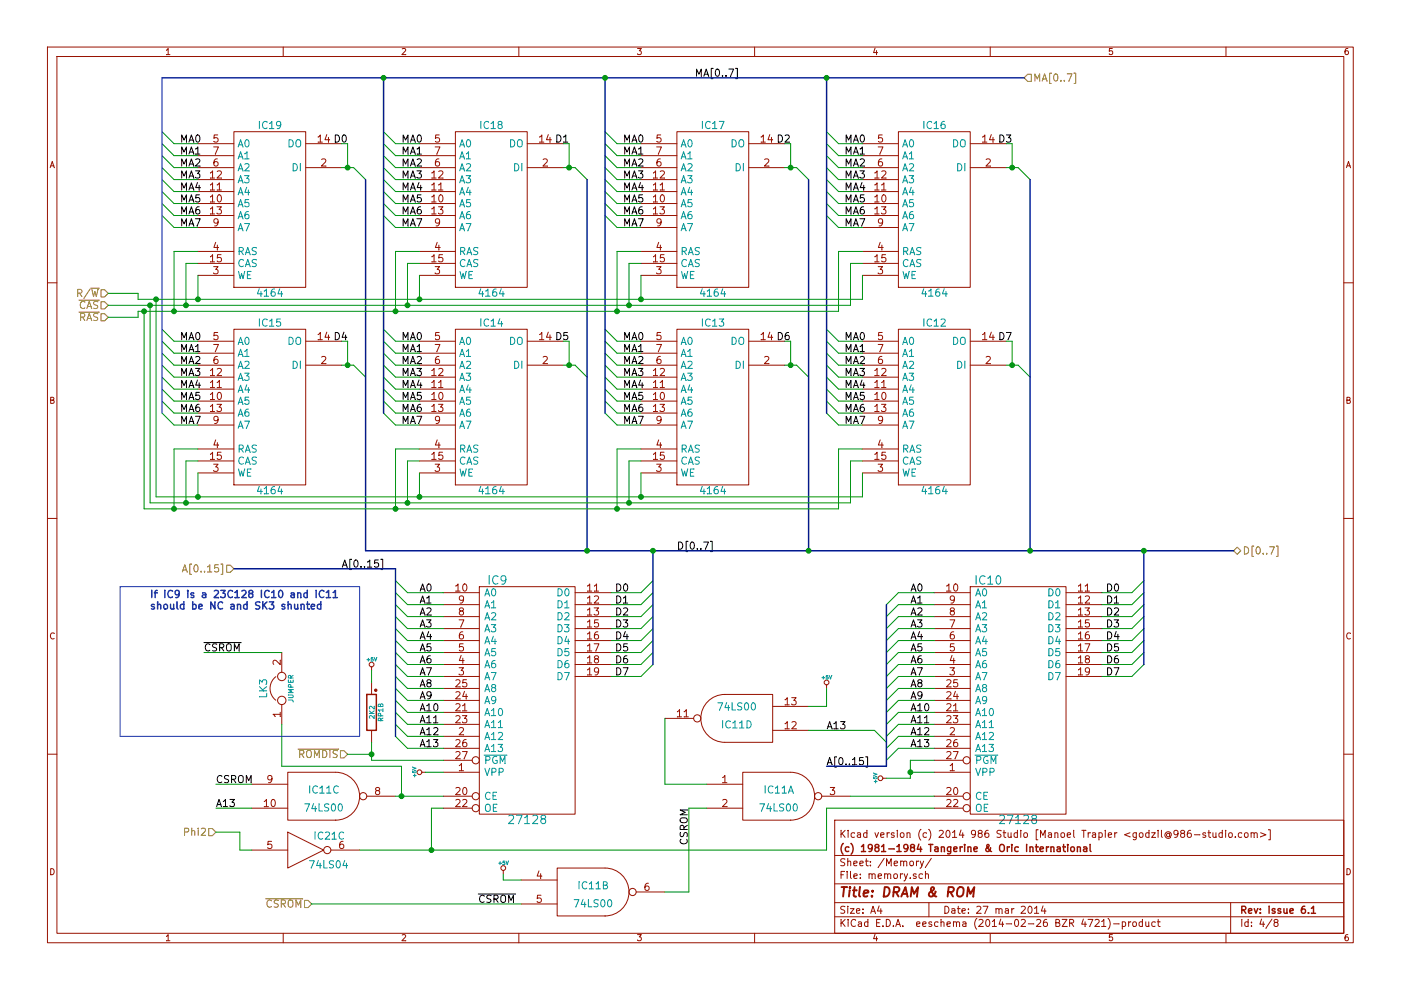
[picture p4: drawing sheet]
<svg xmlns="http://www.w3.org/2000/svg" width="297mm" height="210mm" viewBox="0 0 297 210" stroke-linecap="round" stroke-linejoin="round" font-family="sans-serif">
<g fill="none" stroke="#981200" stroke-width=".21">
<path d="M10.1 10h276.8v189.9h-276.8zM12.1 12h272.8v185.9h-272.8zM35.3 10.6l.3-.3v1.3M35.3 10.6v.1M36 11.6h-.7M60 10v2M85.3 10.4l.5-.1 .2 .3-.8 1h.8M110 10v2M135.2 10.3h.8l-.5 .5h.3l.2 .2-.1 .4-.2 .2-.5-.2M135.2 11.4v.1M160 10v2M185.5 10.2l-.3 .9 .8 .1"/>
<path d="M185.8 10.7l.1 .9M209.9 10v2M235.2 11.4v.1M235.8 10.3h-.6v.6l.6-.1 .1 .5-.2 .3-.5-.2M259.9 10v2M285.2 11h.1M285.8 10.3h-.4l-.2 .3v.7l.2 .3 .4-.2 .1-.4-.1-.2h-.4l-.2 .2M10.6 35.5l.5-1.3 .4 1.4M10.8 35.2h.6M42 35.5h7.6M42 30.5h7.6M42 33h7.6"/>
<path d="M42 38.1h7.6M44.6 36.7l.5-.5v1.5M44.6 36.7h.1M44.6 39.2l.5-.4v1.5M45.3 31.1h1l-.6 1.6M45.3 30h.1M45.3 34.5l.1 .1M45.5 37.7l-.9 .1M46.1 36.4l.5-.2 .3 .5-.9 1 1 .1M46.1 33.7l-.4 .1a.99 .99 0 0 0 0 1.4l.5-.1v-.6l-.3-.2h-.2l-.4 .2M46.1 39.2l.4-.4v1.5M46.2 28.6h-.8l-.1 .7 .3-.1 .5 .1 .1 .6-.3 .2-.6-.1"/>
<path d="M49.6 27.9h15.2v33h-15.2zM64.8 35.5h7.6M64.8 30.5h7.6M67.5 29l.4-.4v1.5M67.5 29v.1M68.2 33.8l.6-.1 .3 .4-1 1.1h1M68.3 30.1l-.8 .1M69.3 28.5l-.4 1.1 1 .1M69.6 29.1l.1 1.1M88.9 35.5h7.7M88.9 30.5h7.7M88.9 33h7.7"/>
<path d="M88.9 38.1h7.7M91.6 36.7l.4-.5v1.5M91.6 36.7h.1M91.6 39.2l.4-.4v1.5M92.3 31.1h1l-.7 1.6M92.3 30h.1M92.3 34.5v.1M92.5 37.7l-.9 .1M93 36.4l.6-.2 .3 .5-.9 1 .9 .1M93 33.7l-.4 .1a.99 .99 0 0 0 0 1.4l.5-.1 .1-.6-.3-.2h-.3l-.3 .2M93 39.2l.5-.4v1.5M93.1 28.6h-.7l-.1 .7 .2-.1 .5 .1 .2 .6-.3 .2-.6-.1"/>
<path d="M96.6 27.9h15.2v33h-15.2zM111.8 35.5h7.6M111.8 30.5h7.6M114.4 29l.5-.4v1.5M114.4 29v.1M115.2 33.8l.5-.1 .3 .4-.9 1.1h1M115.3 30.1l-.9 .1M116.2 28.5l-.3 1.1 1 .1M116.6 29.1v1.1M135.9 35.5h7.6M135.9 30.5h7.6M135.9 33h7.6"/>
<path d="M135.9 38.1h7.6M138.5 36.7l.5-.5v1.5M138.5 36.7h.1M138.6 39.2l.4-.4v1.5M139.2 31.1h1l-.6 1.6M139.3 30h.1M139.3 34.5v.1M139.4 37.7l-.8 .1M140 36.4l.6-.2 .3 .5-1 1 1 .1M140 33.7l-.4 .1a.99 .99 0 0 0 0 1.4l.5-.1 .1-.6-.3-.2h-.3l-.3 .2M140 39.2l.4-.4v1.5M140.1 28.6h-.7l-.1 .7 .2-.1 .5 .1 .2 .6-.3 .2-.6-.1"/>
<path d="M143.5 27.9h15.2v33h-15.2zM158.7 35.5h7.7M158.7 30.5h7.7M161.4 29l.4-.4v1.5M161.4 29v.1M162.1 33.8l.6-.1 .3 .4-.9 1.1h.9M162.3 30.1l-.9 .1M163.2 28.5l-.4 1.1 1 .1M163.6 29.1v1.1M182.9 35.5h7.6M182.9 30.5h7.6M182.9 33h7.6"/>
<path d="M182.9 38.1h7.6M185.5 36.7l.5-.5v1.5M185.5 36.7h.1M185.5 39.2l.5-.4v1.5M186.2 31.1h1l-.6 1.6M186.2 30h.1M186.2 34.5l.1 .1M186.4 37.7l-.9 .1M186.9 36.4l.6-.2 .3 .5-.9 1 1 .1M187 33.7l-.5 .1a.99 .99 0 0 0 0 1.4l.6-.1v-.6l-.3-.2h-.3l-.3 .2M187 39.2l.4-.4v1.5M187.1 28.6h-.8l-.1 .7 .3-.1 .5 .1 .1 .6-.3 .2-.6-.1"/>
<path d="M190.5 27.9h15.2v33h-15.2zM205.7 35.5h7.6M205.7 30.5h7.6M208.3 29l.5-.4v1.5M208.3 29l.1 .1M209.1 33.8l.6-.1 .3 .4-1 1.1h1M209.2 30.1l-.8 .1M210.2 28.5l-.4 1.1 1 .1M210.5 29.1l.1 1.1M285.5 35.5l.4-1.3 .5 1.4M285.6 35.2h.6M10.1 60h2"/>
<path d="M42 58.4h7.6M42 53.3h7.6M42 48.2h7.6M42 43.2h7.6M42 40.6h7.6M42 45.7h7.6M42 55.8h7.6M44.6 54.4l.5-.4v1.5M44.6 45.4h.1M44.6 42.8h.9M44.6 42.8v.1M44.6 45.4h.9"/>
<path d="M44.6 54.4v.1M44.6 41.8l.5-.5v1.5M44.6 44.3l.5-.5v1.6M45.3 56.5h.9l-.5 .6 .5 .3v.5l-.3 .2-.6-.2M45.5 40.3h-.9M45.5 55.5h-.9M45.7 51.4l-.4 1.1h1M46 43.8h.9l-.5 .6 .5 .3v.5l-.3 .2-.6-.2M46 45.2h.1M46.1 55.4h.1M46.1 52v1M46.2 41.5l.2-.2a.81 .81 0 0 1 .6 .8 .81 .81 0 0 1-.6 .7l-.2-.1-.1-.5z"/>
<path d="M46.3 47.1l-.4 .2h-.2l-.4-.3 .1-.5 .5-.1a.96 .96 0 0 1-.1 1.5h-.3M46.3 52.5h.1M46.9 54h-.8v.7l.2-.1 .5 .1 .1 .5-.3 .3-.5-.1M46.9 40.3h-.8M88.9 58.4h7.7M88.9 53.3h7.7M88.9 48.2h7.7M88.9 43.2h7.7M88.9 40.6h7.7M88.9 45.7h7.7M88.9 55.8h7.7M91.6 54.4l.4-.4v1.5"/>
<path d="M91.6 42.8h.9M91.6 45.4h.9M91.6 42.8v.1M91.6 45.4h.1M91.6 54.4v.1M91.6 41.8l.4-.5v1.5M91.6 44.3l.4-.5v1.6M92.3 56.5h.9l-.5 .6 .5 .3-.1 .5-.2 .2-.6-.2M92.5 40.3h-.9M92.5 55.5h-.9M92.7 51.4l-.4 1.1h1M93 43.8h.9l-.5 .6 .5 .3-.1 .5-.2 .2-.6-.2"/>
<path d="M93 45.2h.1M93 55.4h.1M93 52l.1 1M93.2 41.5l.2-.2a.81 .81 0 0 1 .5 .8 .81 .81 0 0 1-.5 .7l-.2-.1-.2-.5zM93.2 47.1l-.3 .2h-.3l-.3-.3 .1-.5 .5-.1a.96 .96 0 0 1-.1 1.5h-.3M93.3 52.5h.1M93.8 54h-.7l-.1 .7 .3-.1 .5 .1 .1 .5-.3 .3-.6-.1M93.9 40.3h-.9M135.9 58.4h7.6M135.9 53.3h7.6M135.9 48.2h7.6M135.9 43.2h7.6"/>
<path d="M135.9 40.6h7.6M135.9 45.7h7.6M135.9 55.8h7.6M138.5 54.4l.5-.4v1.5M138.5 42.8h.9M138.5 45.4h.9M138.5 42.8l.1 .1M138.5 45.4h.1M138.5 54.4l.1 .1M138.6 41.8l.4-.5v1.5M138.6 44.3l.4-.5v1.6M139.2 56.5h1l-.5 .6 .5 .3-.1 .5-.2 .2-.7-.2"/>
<path d="M139.4 40.3h-.8M139.4 55.5h-.8M139.7 51.4l-.4 1.1h.9M139.9 43.8h1l-.5 .6 .5 .3-.1 .5-.2 .2-.6-.2M140 55.4h.1M140 52v1M140.1 41.5l.3-.2a.81 .81 0 0 1 .5 .8 .81 .81 0 0 1-.5 .7l-.3-.1-.1-.5zM140.2 47.1l-.3 .2h-.3l-.3-.3 .1-.5 .5-.1a.96 .96 0 0 1-.2 1.5h-.3M140.2 52.5h.1M140.8 54h-.7l-.1 .7 .2-.1 .5 .1 .2 .5-.3 .3-.6-.1M140.9 40.3h-.9M182.9 58.4h7.6"/>
<path d="M182.9 53.3h7.6M182.9 48.2h7.6M182.9 43.2h7.6M182.9 40.6h7.6M182.9 45.7h7.6M182.9 55.8h7.6M185.5 54.4l.5-.4v1.5M185.5 42.8h.9M185.5 45.4h.9M185.5 42.8v.1M185.5 45.4h.1M185.5 54.4v.1"/>
<path d="M185.5 41.8l.5-.5v1.5M185.5 44.3l.5-.5v1.6M186.2 56.5h.9l-.5 .6 .5 .3v.5l-.3 .2-.6-.2M186.4 40.3h-.9M186.4 55.5h-.9M186.6 51.4l-.4 1.1h1M186.9 43.8h.9l-.5 .6 .5 .3v.5l-.3 .2-.6-.2M186.9 55.4h.1M187 52v1M187.1 41.5l.2-.2a.81 .81 0 0 1 .6 .8 .81 .81 0 0 1-.6 .7l-.2-.1-.2-.5zM187.2 47.1l-.4 .2h-.3l-.3-.3 .1-.5 .5-.1a.96 .96 0 0 1-.1 1.5h-.3M187.2 52.5h.1"/>
<path d="M187.8 54h-.8l-.1 .7 .3-.1 .5 .1 .1 .5-.3 .3-.6-.1M187.8 40.3h-.8M284.9 60h2M42 77.4h7.6M42 72.3h7.6M42 74.9h7.6M42 80h7.6M44.6 78.5l.5-.4v1.5M44.6 78.5v.1M45.3 73h1l-.6 1.6M45.3 71.9h.1M45.5 79.6l-.9 .1"/>
<path d="M46.1 78.3l.5-.2 .3 .4-.9 1.1 1 .1M46.1 75.6h-.4a.99 .99 0 0 0 0 1.5l.5-.2v-.5l-.3-.2h-.2l-.3 .3M46.2 70.5h-.8l-.1 .7 .3-.1 .5 .1 .1 .5-.3 .3-.6-.1M49.6 69.8h15.2v33h-15.2zM64.8 77.4h7.6M64.8 72.3h7.6M67.5 72h.8M67.5 72h.1M67.5 71l.4-.5v1.5M68.2 75.7l.6-.1 .3 .4-1 1.1h1M69.3 70.4l-.4 1.1h1M69.6 71v1"/>
<path d="M69.6 72h.1M88.9 77.4h7.7M88.9 72.3h7.7M88.9 74.9h7.7M88.9 80h7.7M91.6 78.5l.4-.4v1.5M91.6 78.5v.1M92.3 73h1l-.7 1.6M92.3 71.9h.1M92.5 79.6l-.9 .1M93 78.3l.6-.2 .3 .4-.9 1.1 .9 .1M93 75.6h-.4a.99 .99 0 0 0 0 1.5l.5-.2 .1-.5-.3-.2h-.3l-.3 .3"/>
<path d="M93.1 70.5h-.7l-.1 .7 .2-.1 .5 .1 .2 .5-.3 .3-.6-.1M96.6 69.8h15.2v33h-15.2zM111.8 77.4h7.6M111.8 72.3h7.6M114.4 72h.9M114.4 72h.1M114.4 71l.5-.5v1.5M115.2 75.7l.5-.1 .3 .4-.9 1.1h1M116.2 70.4l-.3 1.1h1M116.6 71v1M116.6 72h.1M135.9 77.4h7.6"/>
<path d="M135.9 72.3h7.6M135.9 74.9h7.6M135.9 80h7.6M138.5 78.5l.5-.4v1.5M138.5 78.5l.1 .1M139.2 73h1l-.6 1.6M139.3 71.9h.1M139.4 79.6l-.8 .1M140 78.3l.6-.2 .3 .4-1 1.1 1 .1M140 75.6h-.4a.99 .99 0 0 0 0 1.5l.5-.2 .1-.5-.3-.2h-.3l-.3 .3M140.1 70.5h-.7l-.1 .7 .2-.1 .5 .1 .2 .5-.3 .3-.6-.1M143.5 69.8h15.2v33h-15.2z"/>
<path d="M158.7 77.4h7.7M158.7 72.3h7.7M161.4 72h.9M161.4 72h.1M161.4 71l.4-.5v1.5M162.1 75.7l.6-.1 .3 .4-.9 1.1h.9M163.2 70.4l-.4 1.1h1M163.6 71v1M163.6 72h.1M182.9 77.4h7.6M182.9 72.3h7.6M182.9 74.9h7.6"/>
<path d="M182.9 80h7.6M185.5 78.5l.5-.4v1.5M185.5 78.5v.1M186.2 73h1l-.6 1.6M186.2 71.9h.1M186.4 79.6l-.9 .1M186.9 78.3l.6-.2 .3 .4-.9 1.1 1 .1M187 75.6h-.5a.99 .99 0 0 0 0 1.5l.6-.2v-.5l-.3-.2h-.3l-.2 .3M187.1 70.5h-.8l-.1 .7 .3-.1 .5 .1 .1 .5-.3 .3-.6-.1M190.5 69.8h15.2v33h-15.2zM205.7 77.4h7.6M205.7 72.3h7.6"/>
<path d="M208.3 72h.9M208.3 72h.1M208.4 71l.4-.5v1.5M209.1 75.7l.6-.1 .3 .4-1 1.1h1M210.2 70.4l-.4 1.1h1M210.5 71v1M210.5 72h.1M10.7 84.8h.6l.1-.5-.7-.1v1.3h.6l.2-.4-.3-.3M10.7 84.8l.1 .1M42 95.2h7.6M42 90.1h7.6M42 85h7.6"/>
<path d="M42 82.5h7.6M42 87.6h7.6M42 97.7h7.6M44.6 83.6l.5-.4v1.5M44.6 81.1l.5-.4v1.5M44.6 83.6h.1M44.6 81.1h.1M44.6 97.4h.9M44.6 97.4h.1M44.6 86.2l.5-.5v1.6M44.6 96.3l.5-.4v1.5M45.3 98.4h.9l-.5 .6 .5 .3v.5l-.3 .1-.6-.1"/>
<path d="M45.3 99.8h.1M45.5 84.7h-.9M45.5 82.2h-.9M45.5 87.3h-.9M45.7 93.3l-.4 1.1h1M46 85.7h.9l-.5 .6 .5 .3v.5l-.3 .2-.6-.2M46.1 81.1l.4-.4v1.5M46.1 81.1h.1M46.1 97.3h.1M46.1 93.9v1M46.2 83.3l.2-.1a.81 .81 0 0 1 .6 .8 .81 .81 0 0 1-.6 .7l-.2-.1-.1-.5zM46.3 89l-.4 .2h-.2l-.4-.3 .1-.5 .5-.1a.96 .96 0 0 1-.1 1.5h-.3"/>
<path d="M46.9 95.9h-.8v.7l.2-.1h.5l.1 .6-.3 .3-.5-.1M46.9 82.2h-.8M88.9 95.2h7.7M88.9 90.1h7.7M88.9 85h7.7M88.9 82.5h7.7M88.9 87.6h7.7M88.9 97.7h7.7M91.6 83.6l.4-.4v1.5M91.6 81.1l.4-.4v1.5M91.6 97.4h.9M91.6 83.6h.1"/>
<path d="M91.6 81.1h.1M91.6 97.4h.1M91.6 86.2l.4-.5v1.6M91.6 96.3l.4-.4v1.5M92.3 98.4h.9l-.5 .6 .5 .3-.1 .5-.2 .1-.6-.1M92.3 99.8h.1M92.5 84.7h-.9M92.5 82.2h-.9M92.5 87.3h-.9M92.7 93.3l-.4 1.1h1M93 85.7h.9l-.5 .6 .5 .3-.1 .5-.2 .2-.6-.2M93 81.1l.5-.4v1.5"/>
<path d="M93 81.1h.1M93 97.3h.1M93 93.9l.1 1M93.2 83.3l.2-.1a.81 .81 0 0 1 .5 .8 .81 .81 0 0 1-.5 .7l-.2-.1-.2-.5zM93.2 89l-.3 .2h-.3l-.3-.3 .1-.5 .5-.1a.96 .96 0 0 1-.1 1.5h-.3M93.8 95.9h-.7l-.1 .7 .3-.1h.5l.1 .6-.3 .3-.6-.1M93.9 82.2h-.9M135.9 95.2h7.6M135.9 90.1h7.6M135.9 85h7.6M135.9 82.5h7.6M135.9 87.6h7.6"/>
<path d="M135.9 97.7h7.6M138.5 83.6l.5-.4v1.5M138.5 81.1l.5-.4v1.5M138.5 97.4h.9M138.5 83.6h.1M138.5 81.1h.1M138.5 97.4h.1M138.6 86.2l.4-.5v1.6M138.6 96.3l.4-.4v1.5M139.2 98.4h1l-.5 .6 .5 .3-.1 .5-.2 .1-.7-.1M139.2 99.8h.1M139.4 84.7h-.8"/>
<path d="M139.4 82.2h-.8M139.4 87.3h-.8M139.7 93.3l-.4 1.1h1M139.9 85.7h1l-.5 .6 .5 .3-.1 .5-.2 .2-.6-.2M140 81.1l.4-.4v1.5M140 81.1h.1M140 97.3h.1M140 93.9v1M140.1 83.3l.3-.1a.81 .81 0 0 1 .5 .8 .81 .81 0 0 1-.5 .7l-.3-.1-.1-.5zM140.2 89l-.3 .2h-.3l-.3-.3 .1-.5 .5-.1a.96 .96 0 0 1-.2 1.5h-.3M140.8 95.9h-.7l-.1 .7 .2-.1h.5l.2 .6-.3 .3-.6-.1M140.9 82.2h-.9"/>
<path d="M182.9 95.2h7.6M182.9 90.1h7.6M182.9 85h7.6M182.9 82.5h7.6M182.9 87.6h7.6M182.9 97.7h7.6M185.5 83.6l.5-.4v1.5M185.5 81.1l.5-.4v1.5M185.5 97.4h.9M185.5 83.6h.1M185.5 81.1h.1M185.5 97.4h.1"/>
<path d="M185.5 86.2l.5-.5v1.6M185.5 96.3l.5-.4v1.5M186.2 98.4h.9l-.5 .6 .5 .3v.5l-.3 .1-.6-.1M186.2 99.8h.1M186.4 84.7h-.9M186.4 82.2h-.9M186.4 87.3h-.9M186.6 93.3l-.4 1.1h1M186.9 85.7h.9l-.5 .6 .5 .3v.5l-.3 .2-.6-.2M186.9 81.1l.5-.4v1.5M186.9 81.1h.1M186.9 97.3h.1"/>
<path d="M187 93.9v1M187.1 83.3l.2-.1a.81 .81 0 0 1 .6 .8 .81 .81 0 0 1-.6 .7l-.2-.1-.2-.5zM187.2 89l-.4 .2h-.3l-.3-.3 .1-.5 .5-.1a.96 .96 0 0 1-.1 1.5h-.3M187.8 95.9h-.8l-.1 .7 .3-.1h.5l.1 .6-.3 .3-.6-.1M187.8 82.2h-.8M285.6 84.8h.5l.1-.5-.6-.1v1.3h.5l.2-.4-.3-.3M285.6 84.8v.1M10.1 109.9h2M42 100.3h7.6M88.9 100.3h7.7M135.9 100.3h7.6M182.9 100.3h7.6"/>
<path d="M284.9 109.9h2M11.5 134.3a.58 .58 0 0 0-.8 .5 .58 .58 0 0 0 .8 .6M11.5 134.3h.1M59.4 140v.9l-1.1-.9-.4 .3 .1 .6M59.4 140h.1M59.7 138.4v4.1M94 138.4h7.6M94 135.8h7.6M94 133.3h7.6M94 130.7h7.6M94 128.2h7.6M94 125.7h7.6"/>
<path d="M96.7 124.3l.4-.5v1.5M97.3 131.4h1.1l-.7 1.6M97.5 125.3l-.8 .1M97.7 129.5l-.3-.3 .1-.2 .2-.1 .4 .1 .2 .2-.1 .2-.7 .2-.1 .2v.3l.3 .3h.3l.3-.3v-.3l-.3-.2M97.8 139l-.4 1.1h1M98.1 134h-.4a.99 .99 0 0 0 0 1.5l.5-.2 .1-.5-.3-.3h-.3l-.3 .3M98.1 139.5v1.1M98.2 136.5h-.7l-.1 .7 .2-.1 .5 .1 .2 .5-.3 .3-.6-.1M98.3 124l.2-.2a.81 .81 0 0 1 .5 .8 .81 .81 0 0 1-.5 .7l-.2-.1-.2-.5zM98.3 127l-.3 .3h-.3l-.3-.3 .1-.5 .5-.2a.96 .96 0 0 1-.2 1.6h-.3M101.6 124.4h20.3v48.2h-20.3zM121.9 138.4h7.7"/>
<path d="M121.9 135.8h7.7M121.9 133.3h7.7M121.9 130.7h7.7M121.9 128.2h7.7M121.9 125.7h7.7M124.6 124.3l.4-.5v1.5M124.6 126.8l.4-.5v1.6M124.6 129.3l.4-.4v1.5M124.6 131.9l.4-.5v1.5M124.6 134.4l.4-.4v1.5M124.6 137l.4-.5v1.5M124.6 139.5l.4-.5v1.6"/>
<path d="M125.5 127.9h-.9M125.5 125.3l-.9 .1M125.5 130.4h-.9M125.5 132.9l-.9 .1M125.5 135.5h-.9M125.5 138h-.9M126 128.9h.9l-.5 .6 .5 .2-.1 .6-.2 .1-.6-.1M126 136.5h1l-.6 1.5M126 124.2l.5-.4v1.5M126 126.5l.6-.2 .3 .5-.9 1.1h.9M126 124.2v.1M126 134.8h.1"/>
<path d="M126.3 139.7l-.3-.3 .1-.2 .2-.2 .5 .1 .1 .2-.1 .2-.6 .3-.2 .2v.3l.3 .3h.3l.3-.3v-.3l-.3-.3M126.6 139.7h.1M126.8 134h-.5a.99 .99 0 0 0 0 1.5l.5-.2 .1-.5-.3-.3h-.3l-.3 .3M126.8 131.4h-.7l-.1 .8 .3-.2 .5 .1 .1 .6-.3 .2-.6-.1M126.9 125.3l-.9 .1M198.1 138.4h7.6M198.1 135.8h7.6M198.1 133.3h7.6M198.1 130.7h7.6M198.1 128.2h7.6M198.1 125.7h7.6M200.8 124.3l.4-.5v1.5"/>
<path d="M201.4 131.4h1l-.6 1.6M201.5 134.8h.1M201.6 125.3l-.8 .1M201.8 129.5l-.3-.3v-.2l.3-.1 .4 .1 .2 .2-.1 .2-.7 .2-.1 .2v.3l.3 .3h.3l.3-.3v-.3l-.3-.3M201.8 139l-.3 1.1h1M202.1 129.5v.1M202.2 134h-.4a.99 .99 0 0 0 0 1.5l.5-.2 .1-.5-.3-.3h-.3l-.3 .3M202.2 139.5v1.1M202.3 136.5h-.8v.7l.2-.1 .5 .1 .2 .5-.3 .3-.6-.1M202.3 124l.3-.2a.81 .81 0 0 1 .5 .8 .81 .81 0 0 1-.5 .7l-.3-.1-.1-.5zM202.4 127l-.3 .3h-.3l-.3-.3v-.5l.6-.2a.96 .96 0 0 1-.2 1.6h-.3M205.7 124.4h20.3v48.2h-20.3z"/>
<path d="M226 138.4h7.6M226 135.8h7.6M226 133.3h7.6M226 130.7h7.6M226 128.2h7.6M226 125.7h7.6M228.7 124.2l.4-.4v1.5M228.7 126.8l.4-.5v1.6M228.7 129.3l.4-.4v1.5M228.7 131.9l.4-.5v1.5M228.7 138h.1M228.7 138h.8"/>
<path d="M228.7 124.2v.1M228.7 126.8h.1M228.7 129.3h.1M228.7 131.9h.1M228.7 134.4l.4-.4v1.5M228.7 137l.4-.5v1.5M228.7 139.5l.4-.5v1.6M229.5 125.3l-.8 .1M229.5 127.9h-.8M229.5 130.4h-.8M229.5 132.9l-.8 .1M229.5 135.5h-.8"/>
<path d="M230.1 128.9h.9l-.5 .6 .5 .2-.1 .6-.2 .1-.6-.1M230.1 136.5h1l-.7 1.5M230.1 126.5l.6-.2 .3 .5-.9 1.1h.9M230.1 124.3l.5-.5v1.5M230.4 139.7l-.3-.3 .1-.2 .2-.2 .4 .1 .2 .2-.1 .2-.6 .3-.2 .2v.3l.3 .3h.3l.3-.3v-.3l-.3-.3M230.4 138h.1M230.8 134h-.4a.99 .99 0 0 0 0 1.5l.5-.2 .1-.5-.3-.3h-.3l-.3 .3M230.9 131.4h-.7l-.1 .8 .2-.2 .5 .1 .2 .6-.3 .2-.6-.1M231 125.3l-.9 .1M286.3 134.3a.58 .58 0 0 0-.8 .5 .58 .58 0 0 0 .8 .6M286.3 134.3h.1M10.1 159.9h2"/>
<path d="M58.5 143.5a3.1 3.1 0 0 0 0 5M59.4 151.5h-1.5l.4 .4M59.4 151v.9M59.4 151.9h.1M59.7 149.4v4.2M78.8 144.7v2.5M78.8 154.9v2.5M78.8 141.4v.8M94 156.1h7.6M94 143.4h7.6M94 140.9h7.6M94 151h7.6"/>
<path d="M94 153.6h7.6M94 148.5h7.6M94 146h7.6M94 158.7h7.6M96.7 149.3l.5-.1 .3 .4-.9 1.1h1M96.7 151.9l.5-.2 .3 .5-.9 1.1h1M96.7 146.8l.5-.1 .3 .4-.9 1.1h1M96.7 144.3l.5-.2 .3 .4-.9 1.1 1 .1M96.7 157l.5-.2 .3 .4-.9 1.1 1 .1M96.7 159.5l.5-.2 .3 .5-.9 1.1h1M97.3 141.6h1l-.5 .6 .5 .2-.1 .5-.2 .2-.6-.1M97.4 154.4l.6-.1 .3 .4-1 1.1h1"/>
<path d="M98 151.7h1l-.5 .6 .5 .3-.1 .5-.2 .2-.6-.2M98 159.3h1.1l-.7 1.6M98.1 149.6l.5-.4v1.5M98.1 149.6h.1M98.1 145.5h.1M98.1 157.7h.1M98.5 146.6l-.4 1.1h1M98.8 156.8l-.4 .1a.99 .99 0 0 0 0 1.4l.5-.1 .1-.5-.3-.3h-.3l-.3 .3M98.8 147.2v1M98.8 148.2h.1M98.9 144.1h-.7l-.1 .8 .2-.2 .5 .1 .2 .6-.3 .2-.6-.1M99 150.7h-.9"/>
<path d="M99.1 147.7h.1M121.9 143.4h7.7M121.9 140.9h7.7M124.6 142l.4-.4v1.5M125.5 140.6h-.9M125.5 143.1h-.9M126.9 142.3l-.3 .2h-.3l-.3-.3 .1-.5 .5-.1a.96 .96 0 0 1-.1 1.5h-.3M141 152.3h6.1M143.6 150.9l.5-.4v1.5M144.5 152h-.9M145.1 150.9l.4-.4v1.5M145.1 150.9h.1"/>
<path d="M146 152h-.9M149.8 149a5.1 5.1 0 0 1 3.9-1.8h10.1v10.2h-10.1a5.1 5.1 0 0 1-4.6-2.9 5.1 5.1 0 0 1 .7-5.5zM153.7 147.2v.1M163.8 154.9h7.6M163.8 149.8h7.6M166.5 153.4l.4-.4v1.5M166.5 148.4l.4-.5v1.5M166.5 153.4v.1M166.5 148.4h.1M167.4 154.5h-.9M167.4 149.4l-.9 .1M167.9 147.9h.9l-.5 .6 .5 .3-.1 .5-.2 .1-.6-.1"/>
<path d="M167.9 149.3h.1M167.9 153.2l.6-.2 .3 .4-.9 1.1h.9M175.3 145.2l-.1 .8M198.1 156.1h7.6M198.1 143.4h7.6M198.1 140.9h7.6M198.1 151h7.6M198.1 153.6h7.6M198.1 148.5h7.6M198.1 146h7.6M198.1 158.7h7.6M200.7 149.3l.6-.1 .3 .4-.9 1.1h.9"/>
<path d="M200.7 151.9l.6-.2 .3 .5-.9 1.1h.9M200.7 146.8l.6-.1 .3 .4-.9 1.1h.9M200.7 144.3l.6-.2 .3 .4-.9 1.1h.9M200.7 157l.6-.2 .3 .4-.9 1.1 .9 .1M200.7 159.5l.6-.2 .3 .5-.9 1.1h.9M201.4 141.6h1l-.6 .6 .6 .2-.1 .5-.2 .2-.7-.2M201.4 142.9v.1M201.5 154.4l.6-.1 .3 .4-1 1.1h1M201.6 148.2h.1M201.6 145.6v.1M202.1 151.7h1l-.5 .6 .5 .3-.1 .5-.2 .2-.6-.2M202.1 159.3h1l-.6 1.6"/>
<path d="M202.2 149.6l.4-.4v1.5M202.2 140.6h.1M202.6 146.6l-.4 1.1h.9M202.9 156.8l-.4 .1a.99 .99 0 0 0 0 1.4l.5-.1 .1-.5-.3-.3h-.3l-.3 .3M202.9 147.2v1M203 144.1h-.7l-.1 .8 .2-.2 .5 .1 .2 .6-.3 .2-.6-.1M203.1 150.7h-.9M203.1 147.7h.1M226 143.4h7.6M226 140.9h7.6M228.7 140.6h.8M228.7 143.1h.8"/>
<path d="M228.7 140.6h.1M228.7 143.1h.1M228.7 142l.4-.4v1.5M231 142.3l-.3 .2h-.3l-.3-.3 .1-.5 .5-.1a.96 .96 0 0 1-.1 1.5h-.3M284.9 159.9h2M53.4 171.4h7.6M53.4 166.3h7.6M56.1 170l.4-.5v1.5M56.9 171h-.8M57.6 178.4h-.8v.7l.2-.1h.5l.2 .6-.3 .3-.6-.1M57.6 169.7l.3-.2a.81 .81 0 0 1 .5 .8 .81 .81 0 0 1-.5 .7l-.3-.1-.1-.5zM57.7 165.1l-.3 .3h-.3l-.3-.3v-.5l.6-.2a.96 .96 0 0 1-.2 1.5h-.3"/>
<path d="M61 163.7h10.2a5.1 5.1 0 0 1 5 5.1 5.1 5.1 0 0 1-5 5.1h-10.2zM61 176.4l7.6 3.8-7.6 3.8zM71.2 173.9h.1M72.7 178.4l-.4 .1a.99 .99 0 0 0 0 1.4l.5-.1 .1-.6-.3-.2h-.3l-.3 .3M77.8 168.8h6.1M79.9 167.6l-.3-.3 .1-.2 .2-.1h.5l.1 .3-.1 .2-.6 .2-.2 .2v.3l.3 .3h.3l.3-.3v-.3l-.3-.3M90.2 163.7l-.7 .1M94 163.7h7.6M94 168.8h6.1M94 171.4h6.1M94 161.2h6.1M96.7 167.1l.5-.1 .3 .4-.9 1.1h1"/>
<path d="M96.7 169.7l.5-.2 .3 .4-.9 1.1h1M97.4 162.3l.4-.4v1.5M98.1 169.7l.6-.2 .3 .4-1 1.1h1M98.3 167.1l.2-.1a.81 .81 0 0 1 .5 .7 .81 .81 0 0 1-.5 .8l-.2-.2-.2-.4zM98.3 163.4h-.9M99 171h.1M149.9 171.4h7.6M149.9 166.3h7.6M153.2 169.7l.6-.2 .3 .4-.9 1.1h.9M153.2 165.9h.9M153.2 165.9l.1 .1M153.3 164.9l.4-.5v1.5"/>
<path d="M154.1 171h.1M157.5 163.7h10.1a5.1 5.1 0 0 1 5.1 5.1 5.1 5.1 0 0 1-5.1 5.1h-10.1zM167.6 173.9h.1M174.2 168.8h6.1M176 167h1l-.5 .5 .5 .3-.1 .5-.2 .2-.6-.1M177 173.9h107.9v24h-107.9zM178.3 176.1v1.4M178.5 176.7l.7 .8M179.2 176l-.9 .9M179.8 176v.2M179.8 176.6v.9M181.2 176.7l-.5-.1-.3 .2 .1 .6 .2 .1h.5"/>
<path d="M181.8 176.7l.6-.1 .1 .9M182.5 176.9l-.5 .1-.3 .2 .3 .3h.5M183.8 176.7l-.4-.1-.3 .2 .1 .6 .2 .1h.4M183.8 176.1v1.4M185.5 176.6l.4 .9 .3-.9M186.2 176.6h.1M186.7 177.1l.7-.2v-.3h-.5l-.2 .2 .1 .7h.6M186.7 177.1h.1M187.9 165h-.7M188.1 176.6v.9M188.1 176.6h.1M188.5 176.6l-.4 .2"/>
<path d="M188.5 176.6h.1M189.6 176.7l-.4-.1-.2 .2v.2l.5 .1v.4h-.5M190.2 176l.1 .2M190.3 176.6l-.1 .9M191 176.7l.2-.1 .4 .1 .1 .6-.2 .2h-.3l-.2-.1zM192.3 176.7l.2-.1h.4l.1 1M192.3 176.6v1M195.2 175.9a1.54 1.54 0 0 0-.3 1.8l.3 .4M196.4 176.7l-.4-.1-.3 .2 .1 .6 .2 .1h.4M197 175.9l-.1-.1a1.71 1.71 0 0 1 0 2.3M198.1 163.7h7.6M198.1 168.8h6.1"/>
<path d="M198.1 171.4h6.1M198.1 161.2h6.1M199.1 176.2l.6-.2 .3 .5-.9 1 .9 .1M200.7 167.1l.6-.1 .3 .4-.9 1.1h.9M200.7 169.7l.6-.2 .3 .4-.9 1.1h.9M200.8 176.1l.1-.1a.8 .8 0 0 1 .5 .8 .8 .8 0 0 1-.5 .7 .97 .97 0 0 1-.1-1.4zM201.5 163.4h.9M201.5 163.4h.1M201.5 162.3l.4-.4v1.5M201.6 168.5h.1M201.6 171h.1M201.6 160.9h.1"/>
<path d="M202 176.5l.4-.5v1.5M202 177.5h.8M202 177.5v.1M202 176.5h.1M202.2 169.7l.6-.2 .3 .4-1 1.1h1M202.3 167.1l.3-.1a.81 .81 0 0 1 .5 .7 .81 .81 0 0 1-.5 .8l-.3-.2-.1-.4zM203.8 176l-.4 1.1h1M204.1 176.6v.9M204.1 177.5v.1M206.9 176.7l-.4 .3h-.3l-.2-.3v-.4l.2-.3h.3l.3 .3a1.01 1.01 0 0 1-.4 1.2h-.3M207.7 176.7l-.3-.3 .1-.2 .2-.2 .4 .1 .1 .2v.3l-.5 .1-.3 .3 .1 .4 .2 .1h.3l.2-.2v-.3l-.2-.3M209.5 176l-.4 .1a1.11 1.11 0 0 0-.1 1.4h.4l.2-.1 .1-.5-.2-.2-.4-.1-.3 .3"/>
<path d="M212.3 176.2l-.7-.2-.2 .2v.4l.7 .3 .1 .4-.2 .2h-.6M212.7 176.6h.5M212.9 176v1.3l.3 .2M213.2 176.6h.1M213.2 177.5v.1M213.7 176.6l.1 .9 .6-.1M214.4 176.6v1M215.7 176.7l-.4-.1-.3 .2 .1 .6 .2 .1h.4M215.7 176.1v1.4M216.4 176v.2M216.4 176.6v.9M217.1 176.7l.2-.1 .5 .1v.6l-.1 .2h-.4l-.2-.1z"/>
<path d="M220.1 175.9h-.4v2.2h.4M220.1 175.9h.1M220.6 177.5v-1.5l.5 1.1 .5-1.1v1.5M221.6 177.5v.1M222.3 176.7l.6-.1v.9M223 176.9l-.5 .1-.3 .2 .3 .3h.4M223.7 176.7l.2-.1h.3l.1 .9M223.7 177.5v.1M223.7 176.6v.9M224.3 177.5v.1M225 176.7l.2-.1 .4 .1 .1 .6-.1 .2h-.4l-.2-.1zM226.3 177.1l.7-.2-.1-.3h-.4l-.2 .2v.7h.6"/>
<path d="M226.3 177.1h.1M227.7 176.1l-.1 1.2 .2 .2M229.4 176l.8 .1M229.8 176.1v1.4M230.7 176.6h.1M230.7 176.6v.9M231.1 176.6l-.4 .2M231.1 176.6h.1M231.7 176.7l.5-.1 .1 .9M232.3 176.9l-.5 .1-.2 .2 .2 .3h.5M233 176.6h.4l.3 .2-.1 .7h-.6M233 176.6v1.5"/>
<path d="M234.3 176l.1 .2M234.4 176.6l-.1 .9M235 177.1l.7-.2-.1-.3h-.4l-.2 .2 .1 .7h.5M236.3 176.6v.9M236.3 176.6h.1M236.8 176.6h-.2l-.3 .2M239.6 176.6l-1.2 .4 1.2 .4M240.9 176.6v1.3l-.3 .2-.3-.1M240.9 176.7l-.4-.1-.3 .2 .1 .6 .2 .1h.4M241.6 176.7l.2-.1 .5 .1v.6l-.1 .2h-.4l-.2-.1zM243.6 176.7l-.4-.1-.3 .2 .1 .6 .2 .1h.4M243.6 176.1v1.4"/>
<path d="M244.2 176.6h.8l-.8 .9 .8 .1M245.5 176l.1 .2M245.6 176.6l-.1 .9M246.3 176.1l-.1 1.2 .3 .2M248 176.8a.37 .37 0 0 0-.6 0 .37 .37 0 0 0 0 .5 .37 .37 0 0 0 .6 0M248 176.7v.6h.1a.65 .65 0 0 0-.3-1 .65 .65 0 0 0-.8 .8 .74 .74 0 0 0 .4 .6 .74 .74 0 0 0 .8-.1M249.8 176.7l-.3 .3h-.3l-.3-.3v-.4l.3-.3h.3l.3 .3a1.01 1.01 0 0 1-.5 1.2h-.3M250.6 176.7l-.3-.3 .1-.2 .2-.2 .4 .1 .2 .2-.1 .3-.5 .1-.3 .3 .1 .4 .2 .1h.3l.3-.2v-.3l-.3-.3M252.4 176l-.4 .1a1.11 1.11 0 0 0-.1 1.4h.4l.2-.1 .1-.5-.2-.2-.4-.1-.2 .3M253.2 177h1.2M255.6 176.7l-.4-.1-.2 .2 .1 .2 .5 .1v.4h-.6M256.1 176.6h.6"/>
<path d="M256.3 176v1.3l.4 .3M257.2 176.6v.9l.6-.1M257.8 176.6v.9M257.8 177.5v.1M259.2 176.7l-.5-.1-.3 .2 .1 .6 .2 .1h.4M259.2 176.1l-.1 1.4M259.9 176v.2M259.9 176.6v.9M259.9 176.6h.1M260.6 176.7l.2-.1 .4 .1 .1 .6-.1 .2h-.4l-.2-.1zM261.9 177.4v.2M263.3 176.7l-.5-.1-.3 .2 .1 .6 .2 .1h.5"/>
<path d="M263.9 176.7l.2-.1 .5 .1v.6l-.1 .2h-.4l-.2-.1zM265.3 176.7l.2-.1h.3l.1 1M265.3 176.6v.9M265.3 176.6h.1M265.9 176.8l.2-.2h.4l.1 .9M266.6 177.5v.1M267.3 176.6l1.1 .4-1.1 .4M269 175.9h.3v2.2h-.3M10.7 184.2a.65 .65 0 0 1 .8 .6 .65 .65 0 0 1-.8 .7zM35.3 199.5h.7M35.3 199.5h.1M35.3 198.5l.3-.3v1.3"/>
<path d="M53.4 180.2h7.6M60 197.9v2M70.1 180.2h6.1M85.3 198.3l.5-.1 .2 .3-.8 1h.8M86 199.5h.1M106.7 184.6v.7M110 197.9v2M110.5 186.6h7.6M110.5 191.7h7.6M113.9 191.2h.1M114.3 184.7l-.4 1 1 .1M114.6 185.2v1.1"/>
<path d="M114.6 186.3h.1M114.7 189.8h-.7l-.1 .7 .2-.1 .5 .1 .2 .6-.3 .2-.6-.1M118.1 184h10.2a5.1 5.1 0 0 1 5.1 5.1 5.1 5.1 0 0 1-5.1 5.1h-10.2zM128.3 194.2h.1M134.9 189.1h6.1M135.2 198.2h.8l-.5 .4 .3 .1 .2 .2-.1 .4-.2 .2-.5-.2M135.2 199.3v.1M137.5 187.3h-.5a.99 .99 0 0 0 0 1.5l.5-.2 .1-.5-.3-.2h-.3l-.2 .3M160 197.9v2M177 194.4h107.9M177 191.4h107.9M177 187.4h107.9"/>
<path d="M177 181.4h107.9M178.3 195v1.4M178.5 195.6l.7 .8M178.5 195.6h.1M178.8 185.5h-.5M179 184.8h-.7v1.5M179 184.8h.1M179.1 192.2l-.6-.1-.2 .2v.4l.7 .3 .1 .4-.3 .2h-.6M179.1 182.2l-.6-.1-.2 .1v.4l.7 .3 .1 .4-.3 .3-.6-.1M179.2 194.9l-.9 .9M179.6 184.8v.1M179.6 184.9h.1"/>
<path d="M179.6 185.3v1M179.7 192.1v.2M179.7 182.7l.2-.1h.4l.1 1M179.7 182.1v1.5M179.7 192.7v.9M179.7 192.7h.1M179.7 192.3h.1M179.7 182.1h.1M179.7 182.7h.1M179.8 194.9v.2M179.8 195.5v.9M180.3 192.7h.8l-.8 .9 .8 .1"/>
<path d="M180.3 184.8v1.3l.2 .2M180.3 184.8h.1M181 183.1l.7-.2v-.3h-.5l-.2 .2 .1 .7h.6M181.1 185.8l.6-.2v-.3h-.4l-.3 .2 .1 .7h.6M181.4 195.1a.6 .6 0 0 0-.8-.1 .6 .6 0 0 0-.2 .8l.3 .6 .7-.1M181.6 193.2l.7-.2v-.3h-.5l-.2 .2 .1 .7h.6M182 195.5h.6l.1 .9M182.3 183.1l.7-.2v-.3h-.5l-.2 .2 .1 .7h.6M182.4 186.1v.2M182.4 185.3v.2M182.7 195.8l-.5 .1-.3 .2 .3 .3h.5M183 193.5v.2"/>
<path d="M183 192.7v.2M183.5 182.6h.6M183.7 182.1v1.3l.4 .2M184 195.5l-.4-.1-.3 .3 .1 .6 .2 .1h.4M184 195v1.4M184.3 185.4l.2-.1h.3l.1 1M184.3 185.3v1M184.5 183.4l.1 .2M184.5 182.6l.1 .2M184.6 193.6l.5-1.5 .5 1.6M184.7 193.2h.8M184.9 185.5l.2-.2h.4l.1 1"/>
<path d="M185.5 198.1l-.3 .9h.8M185.6 186.3h.1M185.8 198.6v.9M185.8 199.5h.1M185.9 195.6l.5 .1M186.2 185.8l.7-.2-.1-.3h-.4l-.2 .2 .1 .7h.5M186.2 185.8h.1M186.2 183.9h.1M186.4 192.1l-.4 1.1h1M186.6 194.9h-.7v1.5h.7M186.6 194.9v.1M186.7 192.7l.1 1"/>
<path d="M187.2 196.3v.1M187.2 196.4v.1M187.5 182l-1.3 1.9M187.6 185.4l.2-.1h.3l.1 1M187.6 185.3v1M187.9 194.9a.76 .76 0 0 1 .9 .8 .76 .76 0 0 1-.9 .7zM188 183.6v-1.5l.5 1 .5-1v1.5M188.2 185.5l.2-.2h.4l.1 1M188.9 186.3h.1M189.4 196.3v.2M189.6 185.4l.2-.1 .4 .1 .1 .6-.2 .2-.3 .1-.2-.2zM189.6 183.1l.7-.2-.1-.3h-.4l-.2 .2 .1 .7h.5"/>
<path d="M189.9 196.4l.5-1.5 .5 1.5M190 196h.8M190.8 196h.1M190.9 196.4v.1M190.9 185.3v1M191 182.7l.2-.1h.3l.1 1M191 182.6v1M191.4 185.3h-.2l-.3 .2M191.4 196.3v.2M191.6 182.8l.2-.2h.4l.1 1M191.7 185.3l.4 1M192.4 185.3l-.5 1.3-.2 .2"/>
<path d="M193 182.7l.2-.1 .4 .1 .1 .6-.2 .2-.3 .1-.2-.2zM193 186.1v.2M193 186.3h.1M194.2 185.3h-.3l-.3 .2 .1 .2 .5 .1v.4h-.6M194.2 185.3v.1M194.3 182.6v1M194.4 196l.6-.2v-.3l-.4-.1-.3 .2 .1 .8h.6M194.8 182.6h-.2l-.3 .3M195.1 182.6l.4 1M195.1 184.1h.1M195.6 185.4l-.5-.1-.3 .2 .1 .6 .2 .2 .5-.1M195.6 196l.7-.2v-.3l-.4-.1-.3 .2 .1 .8h.6"/>
<path d="M195.6 196h.1M195.8 182.6l-.5 1.3-.2 .2M196.2 185.4l.2-.1h.4v1M196.2 185.4h.1M196.2 184.8v1.5M196.2 184.8h.1M197 191.4v3M197.5 182l-1.3 1.9M197.5 195.5l-.3-.1-.3 .2 .1 .3 .5 .1v.4h-.6M198.9 195.5l-.5-.1-.3 .3 .1 .6 .2 .1h.5M198.9 195.5h.1M199.5 195.6l.2-.2 .4 .1v.9"/>
<path d="M199.5 195v1.4M200.3 192.1a.76 .76 0 0 1 .9 .8 .76 .76 0 0 1-.9 .7zM200.8 196l.7-.2-.1-.3-.4-.1-.2 .2 .1 .8h.5M201.8 192.8l.6-.1 .1 .9M202.2 195.6l.2-.2 .3 .1 .1 .9M202.2 195.5v.9M202.5 193l-.5 .1-.3 .2 .3 .3h.5M202.8 195.6l.2-.2 .4 .1 .1 1M202.8 196.4v.1M203 192.7h.5M203.2 192.1v1.3l.4 .3M203.5 192.7h.1"/>
<path d="M204 193.2l.7-.2-.1-.3h-.4l-.2 .2v.7h.6M204.2 195.5h.5l.1 .9M204.2 195.5h.1M204.8 195.8l-.7 .3 .2 .3h.5M204.8 195.8h.1M205.3 193.5l.1 .2M205.3 192.7l.1 .2M207.1 194.7a1.71 1.71 0 0 0 0 2.3M207.1 194.7v.1M207.1 192.3l.6-.2 .3 .5-1 1 1 .1M207.6 195.1l.5-.2 .3 .5-.9 1 1 .1M208.5 192.1h1l-.7 1.6"/>
<path d="M209.2 195l.1-.1a.8 .8 0 0 1 .6 .8 .8 .8 0 0 1-.6 .7 .97 .97 0 0 1-.1-1.4zM209.9 197.9v2M210.4 195.4l.4-.5v1.5M210.4 196.4h.9M210.4 196.4v.1M210.4 195.4h.1M211.2 192.8l.2-.1h.4v1M211.2 192.7v.9M211.2 192.7h.1M211.8 192.9l.2-.2h.4l.1 1M212.2 194.9l-.4 1.1h1M212.5 195.4v1"/>
<path d="M212.5 196.4l.1 .1M213.2 192.8l.6-.1v.9M213.3 195.9h1.2M213.8 193l-.5 .1-.2 .2 .2 .3h.5M214.5 192.7v.9M215 192.7h-.2l-.3 .2M215.3 195.1l.2-.2a.8 .8 0 0 1 .5 .8 .8 .8 0 0 1-.5 .7l-.4-.5zM216.5 192.3l.6-.2 .3 .5-1 1 1 .1M216.5 195.1l.6-.2 .3 .5-1 1 1 .1M218 195.9h1.2M218.1 192.3l.2-.2a.8 .8 0 0 1 .5 .8 .8 .8 0 0 1-.5 .7l-.4-.5zM219.4 192.6l.4-.5v1.5"/>
<path d="M219.8 195.1l.6-.2 .3 .5-1 1 1 .1M220.2 193.6l-.8 .1M221.1 192.1l-.3 1.1h1M221.2 195.8h.1M221.5 192.7v1M221.9 194.9l-.4 .1a1.11 1.11 0 0 0-.1 1.4h.4l.2-.1 .1-.5-.3-.3-.4 .1-.2 .2M224.4 195.6l.3 .4-.1 .3-.2 .1h-.5v-1.5h.5l.2 .2v.4l-.7 .2M225.2 194.9h1l-1 1.5h1M226.2 196.4v.1M226.8 195.7l.7-.1 .1-.2v-.3l-.2-.2h-.6v1.5M227.2 195.7l.4 .7M229.7 194.9l-.4 1.1h1"/>
<path d="M230.1 195.4v1.1M230.3 196h.1M230.7 194.9h1l-.7 1.5M231 196.4l.1 .1M232.2 195.1l.6-.2 .2 .5-.9 1h.9M233 196.4l.1 .1M233.6 195.4l.4-.5v1.5M234.5 196.4l-.9 .1M235 194.7a1.71 1.71 0 0 1 0 2.3M235 194.7v.1M235.2 199.3v.1M235.8 198.2h-.6v.6l.6-.1 .1 .5-.2 .3-.5-.2"/>
<path d="M236.1 195.9h1.2M237.9 195.5l.5-.1 .3 .3-.2 .7h-.5M237.9 195.4l.1 1.6M239.3 195.5v.9M239.8 195.5l-.2-.1-.3 .3M240.2 195.6l.2-.2 .5 .2v.6l-.1 .2h-.4l-.2-.1zM242.2 195.5l-.4-.1-.3 .3 .1 .6 .2 .1h.4M242.2 195.5h.1M242.2 194.9v1.5M242.2 194.9v.1M242.9 195.4l.1 1 .6-.1M243.6 195.4v1.1"/>
<path d="M244.9 195.5l-.4-.1-.3 .3 .1 .6 .2 .1h.4M245.4 195.4l.5 .1M245.6 194.9v1.3l.3 .2M245.9 196.4v.1M259.9 197.9v2M260.9 191.4v6.5M263.3 195v1.4M264.6 195.5l-.4-.1-.3 .3 .1 .6 .2 .1h.4M264.6 194.9v1.5M264.6 194.9l.1 .1M264.6 195.5h.1M265.3 196.3v.1"/>
<path d="M265.3 195.5l.1 .2M265.3 196.4l.1 .1M267.5 194.9l-.4 1.1h1M267.8 195.4v1M267.8 196.4l.1 .1M268.4 196.8h.1M269.7 194.9l-1.3 1.9M270.4 195.6l-.3-.3 .1-.2 .2-.2 .4 .1 .2 .2-.1 .2-.5 .2-.3 .3 .1 .4 .2 .1h.3l.3-.2v-.3l-.3-.3M270.7 195.6h.1M285.6 184.2a.65 .65 0 0 1 .7 .6 .65 .65 0 0 1-.7 .7zM285.8 198.2h-.4l-.2 .3v.7l.2 .3 .4-.2 .1-.4-.1-.2-.4-.1-.2 .3"/>
<circle cx="59.7" cy="143.4" r=".89"/>
<circle cx="59.7" cy="148.5" r=".89"/>
<circle cx="78.8" cy="140.9" r=".51"/>
<circle cx="147.8" cy="152.3" r=".76"/>
<circle cx="175.2" cy="144.7" r=".51"/>
<circle cx="77" cy="168.8" r=".76"/>
<circle cx="88.9" cy="163.7" r=".51"/>
<circle cx="100.9" cy="161.2" r=".76"/>
<circle cx="100.9" cy="168.8" r=".76"/>
<circle cx="100.9" cy="171.4" r=".76"/>
<circle cx="173.5" cy="168.8" r=".76"/>
<circle cx="186.7" cy="165" r=".51"/>
<circle cx="204.9" cy="168.8" r=".76"/>
<circle cx="204.9" cy="161.2" r=".76"/>
<circle cx="204.9" cy="171.4" r=".76"/>
<circle cx="69.4" cy="180.2" r=".76"/>
<circle cx="106.7" cy="184" r=".51"/>
<circle cx="134.1" cy="189.1" r=".76"/>
</g>
<g fill="none" stroke="#009596" stroke-width=".21">
<path d="M50.5 31.1l.5-1.5 .5 1.5M50.5 36.2l.5-1.5 .5 1.6M50.5 33.7l.5-1.5 .5 1.5M50.5 38.8l.5-1.6 .5 1.6M50.6 30.7h.8M50.6 35.8h.8M50.6 33.3h.8M50.6 38.3l.8 .1M51.5 31.1v.1M51.5 33.7h.1M51.9 37.2h.9l-.5 .6 .5 .3-.1 .5-.2 .2-.6-.2M51.9 34.9l.6-.2 .3 .4-.9 1.1 .9 .1"/>
<path d="M51.9 32.6l.5-.4v1.5M51.9 33.7h.9M51.9 33.7h.1M51.9 32.6h.1M52.1 29.8l.2-.2a.81 .81 0 0 1 .5 .8 .81 .81 0 0 1-.5 .7l-.2-.1-.2-.4zM52.3 39.7l-.4 1.1h1M55 25.7v1.6M55 25.7v.1M56.6 25.9a.61 .61 0 0 0-.7-.1 .61 .61 0 0 0-.2 .8 .58 .58 0 0 0 .3 .6 .58 .58 0 0 0 .6-.1M57.2 26.2l.4-.5v1.6M57.2 26.2h.1M58.1 27.3h-.9"/>
<path d="M59.5 26.4l-.3 .3h-.3l-.3-.3 .1-.5 .5-.2a.96 .96 0 0 1-.1 1.6h-.3M61.3 29.6a.77 .77 0 0 1 .9 .8 .77 .77 0 0 1-.9 .7zM62.2 34.7a.77 .77 0 0 1 .8 .8 .77 .77 0 0 1-.8 .7zM62.8 29.9a.5 .5 0 0 1 .6-.3 .5 .5 0 0 1 .4 .5l-.1 .8-.3 .2a.53 .53 0 0 1-.7-.5zM63.7 34.7v1.5M97.5 31.1l.5-1.5 .5 1.5M97.5 36.2l.5-1.5 .5 1.6M97.5 33.7l.5-1.5 .5 1.5M97.5 38.8l.5-1.6 .5 1.6M97.6 30.7h.8M97.6 35.8h.8M97.6 33.3h.8"/>
<path d="M97.6 38.3l.8 .1M98.5 31.1v.1M98.5 33.7h.1M98.8 37.2h1l-.5 .6 .5 .3-.1 .5-.2 .2-.6-.2M98.9 34.9l.6-.2 .3 .4-1 1.1 1 .1M98.9 32.6l.4-.4v1.5M98.9 33.7h.9M98.9 33.7h.1M98.9 32.6h.1M99 29.8l.3-.2a.81 .81 0 0 1 .5 .8 .81 .81 0 0 1-.5 .7l-.3-.1-.1-.4zM99.3 39.7l-.4 1.1h1M102 25.7v1.6"/>
<path d="M102 25.7v.1M103.6 25.9a.61 .61 0 0 0-.8-.1 .61 .61 0 0 0-.2 .8 .58 .58 0 0 0 .3 .6 .58 .58 0 0 0 .7-.1M104.1 26.2l.5-.5v1.6M104.1 26.2h.1M105 27.3h-.8M105.9 26.4l-.3-.3 .1-.2 .2-.2 .4 .1 .2 .2-.1 .2-.7 .3-.1 .2v.3l.3 .3h.3l.3-.3v-.3l-.3-.3M108.3 29.6a.77 .77 0 0 1 .8 .8 .77 .77 0 0 1-.8 .7zM109.1 34.7a.77 .77 0 0 1 .9 .8 .77 .77 0 0 1-.9 .7zM109.8 29.9a.5 .5 0 0 1 .6-.3 .5 .5 0 0 1 .3 .5v.8l-.3 .2a.53 .53 0 0 1-.7-.5zM110.7 34.7l-.1 1.5M144.4 31.1l.5-1.5 .5 1.5M144.4 36.2l.5-1.5 .6 1.6"/>
<path d="M144.4 33.7l.5-1.5 .5 1.5M144.4 38.8l.5-1.6 .6 1.6M144.6 30.7h.7M144.6 35.8h.7M144.6 33.3h.7M144.6 38.3l.7 .1M145.4 31.1l.1 .1M145.4 33.7h.1M145.8 37.2h.9l-.5 .6 .5 .3v.5l-.3 .2-.6-.2M145.8 34.9l.6-.2 .3 .4-.9 1.1 1 .1M145.8 32.6l.5-.4v1.5M145.8 33.7h.9"/>
<path d="M145.8 33.7h.1M145.8 32.6h.1M146 29.8l.2-.2a.81 .81 0 0 1 .6 .8 .81 .81 0 0 1-.6 .7l-.2-.1-.2-.4zM146.2 39.7l-.4 1.1h1M148.9 25.7v1.6M148.9 25.7v.1M150.6 25.9a.61 .61 0 0 0-.8-.1 .61 .61 0 0 0-.2 .8 .58 .58 0 0 0 .3 .6 .58 .58 0 0 0 .6-.1M151.1 26.2l.5-.5v1.6M151.1 26.2h.1M152 27.3h-.9M152.5 25.7h1l-.6 1.6M155.2 29.6a.77 .77 0 0 1 .9 .8 .77 .77 0 0 1-.9 .7z"/>
<path d="M156.1 34.7a.77 .77 0 0 1 .9 .8 .77 .77 0 0 1-.9 .7zM156.7 29.9a.5 .5 0 0 1 .6-.3 .5 .5 0 0 1 .4 .5l-.1 .8-.3 .2a.53 .53 0 0 1-.6-.5zM157.6 34.7v1.5M191.4 31.1l.5-1.5 .5 1.5M191.4 36.2l.5-1.5 .5 1.6M191.4 33.7l.5-1.5 .5 1.5M191.4 38.8l.5-1.6 .5 1.6M191.5 30.7h.8M191.5 35.8h.8M191.5 33.3h.8M191.5 38.3l.8 .1M192.4 31.1v.1"/>
<path d="M192.4 33.7h.1M192.8 37.2h.9l-.5 .6 .5 .3-.1 .5-.2 .2-.6-.2M192.8 34.9l.6-.2 .3 .4-.9 1.1 .9 .1M192.8 32.6l.5-.4v1.5M192.8 33.7h.9M192.8 33.7h.1M192.8 32.6h.1M193 29.8l.2-.2a.81 .81 0 0 1 .5 .8 .81 .81 0 0 1-.5 .7l-.2-.1-.2-.4zM193.2 39.7l-.4 1.1h1M195.9 25.7v1.6M195.9 25.7v.1M197.5 25.9a.61 .61 0 0 0-.7-.1 .61 .61 0 0 0-.3 .8 .58 .58 0 0 0 .4 .6 .58 .58 0 0 0 .6-.1"/>
<path d="M198.1 26.2l.4-.5v1.6M198.1 26.2h.1M199 27.3h-.9M200.3 25.7l-.5 .1a.99 .99 0 0 0 0 1.5l.5-.2 .1-.5-.3-.3h-.3l-.3 .3M202.2 29.6a.77 .77 0 0 1 .9 .8 .77 .77 0 0 1-.9 .7zM203 34.7a.77 .77 0 0 1 .9 .8 .77 .77 0 0 1-.9 .7zM203.7 29.9a.5 .5 0 0 1 .6-.3 .5 .5 0 0 1 .3 .5v.8l-.3 .2a.53 .53 0 0 1-.7-.5zM204.6 34.7v1.5M50.5 48.9l.5-1.5 .5 1.5M50.5 43.8l.5-1.5 .5 1.6M50.5 41.3l.5-1.5 .5 1.5M50.5 46.4l.5-1.5 .5 1.5"/>
<path d="M50.6 57.5l.3 1.6 .3-1.1 .3 1.1 .4-1.6M50.6 48.5h.8M50.6 43.4h.8M50.6 40.9h.8M50.6 45.9l.8 .1M50.7 53.3l.7-.1 .2-.2-.1-.4-.2-.1h-.6v1.5M51.1 53.3l.5 .7M51.5 48.9h.1M51.5 46.4h.1M51.6 55.2a.61 .61 0 0 0-.8-.1 .61 .61 0 0 0-.2 .8 .58 .58 0 0 0 .3 .6 .58 .58 0 0 0 .7-.1M51.9 47.4h1l-.6 1.5M51.9 57.5v.1"/>
<path d="M51.9 45.7h.1M52 54l.5-1.5 .5 1.5M52 56.5l.5-1.5 .5 1.5M52.2 53.6h.7M52.2 56.1h.7M52.5 58.3h.5M52.7 44.9h-.5a.99 .99 0 0 0 0 1.5l.5-.2 .1-.5-.3-.3h-.3l-.3 .3M52.7 40.3v1M52.7 42.3h-.7l-.1 .8 .3-.2 .5 .1 .1 .6-.3 .2-.6-.1M52.9 53.6h.1M52.9 40.8h.1M53 54h.1"/>
<path d="M53 56.5l.1 .1M53.2 57.5h-.7v1.6h.7M53.2 57.5v.1M54.4 52.6l-.7-.1-.2 .1v.5l.7 .2 .1 .4-.3 .3-.6-.1M54.4 55.1l-.7-.1-.2 .2v.4l.7 .3 .1 .4-.3 .2h-.6M97.5 48.9l.5-1.5 .5 1.5M97.5 43.8l.5-1.5 .5 1.6M97.5 41.3l.5-1.5 .5 1.5M97.5 46.4l.5-1.5 .5 1.5M97.5 57.5l.4 1.6 .3-1.1 .3 1.1 .3-1.6M97.6 48.5h.8M97.6 43.4h.8"/>
<path d="M97.6 40.9h.8M97.6 45.9l.8 .1M97.7 53.3l.7-.1 .2-.2-.1-.4-.2-.1h-.6v1.5M98.1 53.3l.5 .7M98.5 48.9h.1M98.5 46.4h.1M98.6 55.2a.61 .61 0 0 0-.8-.1 .61 .61 0 0 0-.2 .8 .58 .58 0 0 0 .3 .6 .58 .58 0 0 0 .7-.1M98.8 47.4h1.1l-.7 1.5M98.8 57.5l.1 .1M98.9 45.7h.1M99 54l.5-1.5 .5 1.5M99 56.5l.5-1.5 .5 1.5"/>
<path d="M99.1 53.6h.8M99.1 56.1h.8M99.4 58.3h.6M99.6 44.9h-.4a.99 .99 0 0 0 0 1.5l.5-.2 .1-.5-.3-.3h-.3l-.3 .3M99.6 40.3v1M99.7 42.3h-.7l-.1 .8 .2-.2 .5 .1 .2 .6-.3 .2-.6-.1M99.9 53.6h.1M99.9 40.8h.1M100 54h.1M100 56.5v.1M100.2 57.5h-.8v1.6h.8M100.2 57.5v.1"/>
<path d="M101.3 52.6l-.6-.1-.2 .1v.5l.6 .2 .2 .4-.3 .3-.6-.1M101.3 55.1l-.6-.1-.2 .2v.4l.6 .3 .2 .4-.3 .2h-.6M144.4 48.9l.5-1.5 .5 1.5M144.4 43.8l.5-1.5 .6 1.6M144.4 41.3l.5-1.5 .6 1.5M144.4 46.4l.5-1.5 .5 1.5M144.5 57.5l.4 1.6 .2-1.1 .3 1.1 .4-1.6M144.6 48.5h.7M144.6 43.4h.7M144.6 40.9h.7M144.6 45.9l.7 .1M144.7 53.3l.7-.1 .1-.2-.1-.4-.2-.1h-.6v1.5"/>
<path d="M145 53.3l.5 .7M145.4 48.9h.1M145.4 46.4h.1M145.5 55.2a.61 .61 0 0 0-.7-.1 .61 .61 0 0 0-.2 .8 .58 .58 0 0 0 .3 .6 .58 .58 0 0 0 .6-.1M145.8 47.4h1l-.6 1.5M145.8 57.5v.1M145.8 45.7h.1M146 54l.5-1.5 .5 1.5M146 56.5l.5-1.5 .5 1.5M146.1 53.6h.7M146.1 56.1h.7M146.4 58.3h.5"/>
<path d="M146.6 44.9h-.4a.99 .99 0 0 0 0 1.5l.5-.2v-.5l-.3-.3h-.2l-.4 .3M146.6 40.3v1M146.7 42.3h-.8l-.1 .8 .3-.2 .5 .1 .1 .6-.3 .2-.5-.1M146.8 53.6h.1M146.8 40.8h.1M147 54h.1M147 56.5v.1M147.1 57.5h-.7v1.6h.7M147.1 57.5v.1M148.3 52.6l-.6-.1-.3 .1v.5l.7 .2 .2 .4-.3 .3-.6-.1M148.3 55.1l-.6-.1-.3 .2v.4l.7 .3 .2 .4-.3 .2h-.6M191.4 48.9l.5-1.5 .5 1.5"/>
<path d="M191.4 43.8l.5-1.5 .5 1.6M191.4 41.3l.5-1.5 .5 1.5M191.4 46.4l.5-1.5 .5 1.5M191.5 57.5l.3 1.6 .3-1.1 .3 1.1 .4-1.6M191.5 48.5h.8M191.5 43.4h.8M191.5 40.9h.8M191.5 45.9l.8 .1M191.6 53.3l.7-.1 .2-.2-.1-.4-.2-.1h-.6v1.5M192 53.3l.5 .7M192.4 48.9h.1M192.4 46.4h.1"/>
<path d="M192.5 55.2a.61 .61 0 0 0-.8-.1 .61 .61 0 0 0-.2 .8 .58 .58 0 0 0 .3 .6 .58 .58 0 0 0 .7-.1M192.8 47.4h1l-.7 1.5M192.8 57.5v.1M192.8 45.7h.1M192.9 54l.5-1.5 .5 1.5M192.9 56.5l.5-1.5 .5 1.5M193 53.6h.8M193 56.1h.8M193.3 58.3h.6M193.5 44.9h-.4a.99 .99 0 0 0 0 1.5l.5-.2 .1-.5-.3-.3h-.3l-.3 .3M193.5 40.3l.1 1M193.6 42.3h-.7l-.1 .8 .2-.2 .5 .1 .2 .6-.3 .2-.6-.1"/>
<path d="M193.8 53.6h.1M193.8 40.8h.1M193.9 54h.1M193.9 56.5l.1 .1M194.1 57.5h-.8v1.6h.8M194.1 57.5v.1M195.2 52.6l-.6-.1-.2 .1v.5l.7 .2 .1 .4-.3 .3-.6-.1M195.2 55.1l-.6-.1-.2 .2v.4l.7 .3 .1 .4-.3 .2h-.6M50.5 73l.5-1.5 .5 1.5M50.5 78.1l.5-1.5 .5 1.5M50.5 75.6l.5-1.6 .5 1.6M50.6 72.6h.8"/>
<path d="M50.6 77.7h.8M50.6 75.1l.8 .1M51.5 73v.1M51.5 78.1h.1M51.5 75.6h.1M51.9 79.1h.9l-.5 .6 .5 .3-.1 .5-.2 .2-.6-.2M51.9 76.7l.6-.1 .3 .4-.9 1.1h.9M51.9 75.6h.9M51.9 75.6h.1M51.9 74.5l.5-.5v1.6M52.1 71.7l.2-.2a.81 .81 0 0 1 .5 .8 .81 .81 0 0 1-.5 .7l-.2-.1-.2-.4zM55 61.2l-.4 1.1h1"/>
<path d="M55 67.6v1.6M55 67.6v.1M55.3 61.8v1M55.3 62.8h.1M56.1 61.7l.4-.4v1.5M56.6 67.8a.61 .61 0 0 0-.7-.1 .61 .61 0 0 0-.2 .8 .58 .58 0 0 0 .3 .6 .58 .58 0 0 0 .6-.1M56.9 62.8h-.8M57.2 68.1l.4-.5v1.6M57.2 69.2h.9M57.2 69.2h.1M57.2 68.1h.1M58.2 61.3l-.4 .1a.99 .99 0 0 0 0 1.4l.5-.1 .1-.6-.3-.2h-.3l-.3 .3"/>
<path d="M58.6 69h.1M59.3 61.2l-.4 1.1h1M59.4 67.6h-.7l-.1 .8 .3-.2 .5 .1 .1 .6-.3 .3-.6-.2M59.7 61.8v1M59.7 62.8h.1M61.3 71.5a.77 .77 0 0 1 .9 .8 .77 .77 0 0 1-.9 .7zM62.2 76.6a.77 .77 0 0 1 .8 .8 .77 .77 0 0 1-.8 .7zM62.8 71.7a.5 .5 0 0 1 .6-.2 .5 .5 0 0 1 .4 .5l-.1 .8-.3 .2a.53 .53 0 0 1-.7-.5zM63.7 76.6v1.5M97.5 73l.5-1.5 .5 1.5M97.5 78.1l.5-1.5 .5 1.5M97.5 75.6l.5-1.6 .5 1.6"/>
<path d="M97.6 72.6h.8M97.6 77.7h.8M97.6 75.1l.8 .1M98.5 73v.1M98.5 78.1h.1M98.5 75.6h.1M98.8 79.1h1l-.5 .6 .5 .3-.1 .5-.2 .2-.7-.2M98.9 76.7l.6-.1 .3 .4-1 1.1h1M98.9 75.6h.9M98.9 75.6h.1M98.9 74.5l.4-.5v1.6M99 71.7l.3-.2a.81 .81 0 0 1 .5 .8 .81 .81 0 0 1-.5 .7l-.3-.1-.1-.4z"/>
<path d="M101.9 61.2l-.3 1.1h.9M102 67.6v1.6M102 67.6v.1M102.3 61.8v1M102.3 62.8h.1M103 61.7l.5-.4v1.5M103.6 67.8a.61 .61 0 0 0-.8-.1 .61 .61 0 0 0-.2 .8 .58 .58 0 0 0 .3 .6 .58 .58 0 0 0 .7-.1M103.9 62.8h-.9M104.1 68.1l.5-.5v1.6M104.1 69.2h.9M104.1 69.2h.1M104.1 68.1h.1"/>
<path d="M105.2 61.3l-.5 .1a.99 .99 0 0 0 0 1.4l.6-.1v-.6l-.3-.2h-.3l-.2 .3M106 67.6l-.4 1 1 .1M106.3 61.2l-.4 1.1h1M106.3 68.1v1.1M106.3 69.2h.1M106.6 62.8h.1M106.6 61.8v1M108.3 71.5a.77 .77 0 0 1 .8 .8 .77 .77 0 0 1-.8 .7zM109.1 76.6a.77 .77 0 0 1 .9 .8 .77 .77 0 0 1-.9 .7zM109.8 71.7a.5 .5 0 0 1 .6-.2 .5 .5 0 0 1 .3 .5v.8l-.3 .2a.53 .53 0 0 1-.7-.5zM110.7 76.6l-.1 1.5M144.4 73l.5-1.5 .5 1.5"/>
<path d="M144.4 78.1l.5-1.5 .5 1.5M144.4 75.6l.5-1.6 .5 1.6M144.6 72.6h.7M144.6 77.7h.7M144.6 75.1l.7 .1M145.4 73l.1 .1M145.4 78.1h.1M145.4 75.6h.1M145.8 79.1h.9l-.5 .6 .5 .3v.5l-.3 .2-.6-.2M145.8 76.7l.6-.1 .3 .4-.9 1.1h1M145.8 75.6h.9M145.8 75.6h.1"/>
<path d="M145.9 74.5l.4-.5v1.6M146 71.7l.2-.2a.81 .81 0 0 1 .6 .8 .81 .81 0 0 1-.6 .7l-.2-.1-.2-.4zM148.9 61.2l-.4 1.1h1M148.9 67.6v1.6M148.9 67.6v.1M149.3 61.8v1M149.3 62.8h.1M150 61.7l.4-.4v1.5M150.6 67.8a.61 .61 0 0 0-.8-.1 .61 .61 0 0 0-.2 .8 .58 .58 0 0 0 .3 .6 .58 .58 0 0 0 .6-.1M150.9 62.8h-.9M151.1 68.1l.5-.5v1.6M151.1 69.2h.9"/>
<path d="M151.1 69.2h.1M151.1 68.1h.1M152.1 61.3l-.4 .1a.99 .99 0 0 0 0 1.4l.5-.1 .1-.6-.3-.2h-.3l-.3 .3M152.5 67.6h.9l-.5 .6 .5 .3v.5l-.3 .2-.6-.2M153.2 61.2l-.3 1.1h.9M153.6 61.8v1M153.6 62.8h.1M155.2 71.5a.77 .77 0 0 1 .9 .8 .77 .77 0 0 1-.9 .7zM156.1 76.6a.77 .77 0 0 1 .9 .8 .77 .77 0 0 1-.9 .7zM156.7 71.7a.5 .5 0 0 1 .6-.2 .5 .5 0 0 1 .4 .5l-.1 .8-.3 .2a.53 .53 0 0 1-.6-.5zM157.6 76.6v1.5M191.4 73l.5-1.5 .5 1.5"/>
<path d="M191.4 78.1l.5-1.5 .5 1.5M191.4 75.6l.5-1.6 .5 1.6M191.5 72.6h.8M191.5 77.7h.8M191.5 75.1l.8 .1M192.4 73v.1M192.4 78.1h.1M192.4 75.6h.1M192.8 79.1h.9l-.5 .6 .5 .3-.1 .5-.2 .2-.6-.2M192.8 76.7l.6-.1 .3 .4-.9 1.1h.9M192.8 75.6h.9M192.8 75.6h.1"/>
<path d="M192.8 74.5l.5-.5v1.6M193 71.7l.2-.2a.81 .81 0 0 1 .5 .8 .81 .81 0 0 1-.5 .7l-.2-.1-.2-.4zM195.9 61.2l-.4 1.1h1M195.9 67.6v1.6M195.9 67.6v.1M196.2 61.8v1M196.2 62.8h.1M197 61.7l.4-.4v1.5M197.5 67.8a.61 .61 0 0 0-.7-.1 .61 .61 0 0 0-.3 .8 .58 .58 0 0 0 .4 .6 .58 .58 0 0 0 .6-.1M197.8 62.8h-.8M198.1 68.1l.4-.5v1.6M198.1 69.2h.9"/>
<path d="M198.1 69.2h.1M198.1 68.1h.1M199.1 61.3l-.4 .1a.99 .99 0 0 0 0 1.4l.5-.1 .1-.6-.3-.2h-.3l-.3 .3M199.5 67.8l.6-.2 .3 .5-.9 1.1h.9M200.2 61.2l-.4 1.1h1M200.4 69.2h.1M200.6 61.8v1M200.6 62.8h.1M202.2 71.5a.77 .77 0 0 1 .9 .8 .77 .77 0 0 1-.9 .7zM203 76.6a.77 .77 0 0 1 .9 .8 .77 .77 0 0 1-.9 .7zM203.7 71.7a.5 .5 0 0 1 .6-.2 .5 .5 0 0 1 .3 .5v.8l-.3 .2a.53 .53 0 0 1-.7-.5zM204.6 76.6v1.5"/>
<path d="M50.5 90.8l.5-1.5 .5 1.5M50.5 85.7l.5-1.5 .5 1.6M50.5 83.2l.5-1.5 .5 1.5M50.5 80.7l.5-1.6 .5 1.6M50.5 88.3l.5-1.6 .5 1.6M50.6 99.4l.3 1.6 .3-1.1 .3 1.1 .4-1.6M50.6 90.4h.8M50.6 85.3h.8M50.6 82.8h.8M50.6 80.2h.8M50.6 87.8l.8 .1M50.7 95.2l.7-.1 .2-.2-.1-.4-.2-.1h-.6v1.5"/>
<path d="M50.7 95.2h.1M51.1 95.2l.5 .7M51.1 95.2h.1M51.5 80.7h.1M51.6 97.1a.61 .61 0 0 0-.8-.1 .61 .61 0 0 0-.2 .8 .58 .58 0 0 0 .3 .5 .58 .58 0 0 0 .7 0M51.9 89.3h1l-.6 1.5M51.9 99.4v.1M51.9 80.5h.1M51.9 87.6h.1M52 95.9l.5-1.5 .5 1.5M52 98.4l.5-1.5 .5 1.5M52.2 95.5h.7"/>
<path d="M52.2 98h.7M52.3 81.6l-.4 1.1h1M52.7 86.7l-.5 .1a.99 .99 0 0 0 0 1.5l.5-.2 .1-.5-.3-.3h-.3l-.3 .3M52.7 82.2v1M52.7 84.2h-.7l-.1 .7 .3-.1 .5 .1 .1 .5-.3 .3-.6-.1M52.9 95.5h.1M52.9 82.7h.1M52.9 98h.1M53 95.9h.1M53 98.4h.1M53.2 99.4h-.7v1.6h.7M53.2 99.4v.1"/>
<path d="M54.4 94.5l-.7-.1-.2 .1v.4l.7 .3 .1 .4-.3 .3-.6-.1M54.4 97l-.7-.1-.2 .1v.5l.7 .3 .1 .3-.3 .3-.6-.1M97.5 90.8l.5-1.5 .5 1.5M97.5 85.7l.5-1.5 .5 1.6M97.5 83.2l.5-1.5 .5 1.5M97.5 80.7l.5-1.6 .5 1.6M97.5 88.3l.5-1.6 .5 1.6M97.5 99.4l.4 1.6 .3-1.1 .3 1.1 .3-1.6M97.6 90.4h.8M97.6 85.3h.8M97.6 82.8h.8M97.6 80.2h.8"/>
<path d="M97.6 87.8l.8 .1M97.7 95.2l.7-.1 .2-.2-.1-.4-.2-.1h-.6v1.5M97.7 95.2h.1M98 95.2l.6 .7M98 95.2h.1M98.5 80.7h.1M98.6 97.1a.61 .61 0 0 0-.8-.1 .61 .61 0 0 0-.2 .8 .58 .58 0 0 0 .3 .5 .58 .58 0 0 0 .7 0M98.8 89.3h1.1l-.7 1.5M98.8 99.4l.1 .1M98.8 80.5h.1M98.9 87.6h.1M99 95.9l.5-1.5 .5 1.5"/>
<path d="M99 98.4l.5-1.5 .5 1.5M99.1 95.5h.8M99.1 98h.8M99.3 81.6l-.4 1.1h1M99.6 86.7l-.4 .1a.99 .99 0 0 0 0 1.5l.5-.2 .1-.5-.3-.3h-.3l-.3 .3M99.6 82.2v1M99.7 84.2h-.7l-.1 .7 .2-.1 .5 .1 .2 .5-.3 .3-.6-.1M99.9 95.5h.1M99.9 82.7h.1M99.9 98h.1M100 95.9h.1M100 98.4h.1"/>
<path d="M100.2 99.4h-.8v1.6h.8M100.2 99.4v.1M101.3 94.5l-.6-.1-.2 .1v.4l.6 .3 .2 .4-.3 .3-.6-.1M101.3 97l-.6-.1-.2 .1v.5l.6 .3 .2 .3-.3 .3-.6-.1M144.4 90.8l.5-1.5 .6 1.5M144.4 85.7l.5-1.5 .6 1.6M144.4 83.2l.5-1.5 .6 1.5M144.4 80.7l.5-1.6 .5 1.6M144.4 88.3l.5-1.6 .6 1.6M144.5 99.4l.4 1.6 .2-1.1 .3 1.1 .4-1.6M144.6 90.4h.7M144.6 85.3h.7"/>
<path d="M144.6 82.8h.7M144.6 80.2h.7M144.6 87.8l.7 .1M144.6 95.2l.8-.1 .1-.2-.1-.4-.2-.1h-.6v1.5M144.6 95.2h.1M145 95.2l.5 .7M145 95.2h.1M145.4 80.7h.1M145.5 97.1a.61 .61 0 0 0-.7-.1 .61 .61 0 0 0-.2 .8 .58 .58 0 0 0 .3 .5 .58 .58 0 0 0 .6 0M145.8 89.3h1l-.6 1.5M145.8 80.5h.1M145.8 99.4v.1"/>
<path d="M145.8 87.6h.1M146 95.9l.5-1.5 .5 1.5M146 98.4l.5-1.5 .5 1.5M146.1 95.5h.7M146.1 98h.7M146.2 81.6l-.4 1.1h1M146.6 86.7l-.4 .1a.99 .99 0 0 0 0 1.5l.5-.2v-.5l-.3-.3h-.2l-.4 .3M146.6 82.2v1M146.7 84.2h-.8l-.1 .7 .3-.1 .5 .1 .1 .5-.3 .3-.5-.1M146.8 98h.1M146.8 95.5h.1M146.8 82.7h.1"/>
<path d="M147 95.9h.1M147 98.4h.1M147.1 99.4h-.7v1.6h.7M147.1 99.4v.1M148.3 94.5l-.6-.1-.3 .1v.4l.7 .3 .2 .4-.3 .3-.6-.1M148.3 97l-.6-.1-.3 .1v.5l.7 .3 .2 .3-.3 .3-.6-.1M191.4 90.8l.5-1.5 .5 1.5M191.4 85.7l.5-1.5 .5 1.6M191.4 83.2l.5-1.5 .5 1.5M191.4 80.7l.5-1.6 .5 1.6M191.4 88.3l.5-1.6 .5 1.6M191.5 99.4l.3 1.6 .3-1.1 .3 1.1 .4-1.6"/>
<path d="M191.5 90.4h.8M191.5 85.3h.8M191.5 82.8h.8M191.5 80.2h.8M191.5 87.8l.8 .1M191.6 95.2l.7-.1 .2-.2-.1-.4-.2-.1h-.6v1.5M191.6 95.2h.1M192 95.2l.5 .7M192 95.2h.1M192.4 80.7h.1M192.5 97.1a.61 .61 0 0 0-.8-.1 .61 .61 0 0 0-.2 .8 .58 .58 0 0 0 .3 .5 .58 .58 0 0 0 .7 0M192.8 89.3h1l-.7 1.5"/>
<path d="M192.8 99.4v.1M192.8 80.5h.1M192.8 87.6h.1M192.9 95.9l.5-1.5 .5 1.5M192.9 98.4l.5-1.5 .5 1.5M193 95.5h.8M193 98h.8M193.2 81.6l-.4 1.1h1M193.5 86.7l-.4 .1a.99 .99 0 0 0 0 1.5l.5-.2 .1-.5-.3-.3h-.3l-.3 .3M193.5 82.2l.1 1M193.6 84.2h-.7l-.1 .7 .2-.1 .5 .1 .2 .5-.3 .3-.6-.1M193.8 95.5h.1"/>
<path d="M193.8 82.7h.1M193.8 98h.1M193.9 95.9h.1M193.9 98.4h.1M194.1 99.4h-.8v1.6h.8M194.1 99.4v.1M195.2 94.5l-.6-.1-.2 .1v.4l.7 .3 .1 .4-.3 .3-.6-.1M195.2 97l-.6-.1-.2 .1v.5l.7 .3 .1 .3-.3 .3-.6-.1M52.5 100.2h.5M55 103.1l-.4 1.1h1M55.3 103.7v1M56.1 103.6l.4-.4v1.5"/>
<path d="M56.9 104.7h-.8M58.2 103.2h-.4a.99 .99 0 0 0 0 1.5l.5-.2 .1-.5-.3-.2h-.3l-.3 .3M59.3 103.1l-.4 1.1h1M59.7 103.7v1M59.9 104.2h.1M99.4 100.2h.6M101.9 103.1l-.3 1.1h.9M102.3 103.7v1M103 103.6l.5-.4v1.5M103.9 104.7h-.9M105.2 103.2h-.5a.99 .99 0 0 0 0 1.5l.6-.2v-.5l-.3-.2h-.3l-.2 .3M106.3 103.1l-.4 1.1h1"/>
<path d="M106.6 103.7l.1 1M106.9 104.2h.1M146.4 100.2h.5M148.9 103.1l-.4 1.1h1M149.3 103.7v1M150 103.6l.4-.4v1.5M150.9 104.7h-.9M151.4 104v.1M152.1 103.2h-.4a.99 .99 0 0 0 0 1.5l.5-.2 .1-.5-.3-.2h-.3l-.3 .2M153.2 103.1l-.3 1.1h.9M153.6 103.7v1M153.8 104.2h.1"/>
<path d="M193.3 100.2h.6M195.9 103.1l-.4 1.1h1M196.2 103.7v1M197 103.6l.4-.4v1.5M197.8 104.7h-.8M198.4 104v.1M199.1 103.2h-.4a.99 .99 0 0 0 0 1.5l.5-.2 .1-.5-.3-.2h-.3l-.3 .2M200.2 103.1l-.4 1.1h1M200.6 103.7v1M77.8 139.9h.6M78.1 139.6v.6M78.4 139.9h.1"/>
<path d="M79.1 139.4h-.4v.4l.3-.1 .1 .1v.3h-.4M79.4 139.4l.2 .8 .3-.8M102.8 139l.5-1.5 .5 1.6M102.8 136.5l.5-1.5 .5 1.5M102.8 134l.5-1.6 .5 1.6M102.8 131.4l.5-1.5 .5 1.5M102.8 128.9l.5-1.5 .5 1.5M102.8 126.3l.5-1.5 .5 1.5M102.9 138.6h.8M102.9 136.1h.8M102.9 133.5l.8 .1M102.9 131h.8"/>
<path d="M102.9 128.5h.8M102.9 125.9h.8M103.7 138.6h.1M103.7 122.1v1.8M103.8 128.9h.1M103.8 126.3v.1M104.2 132.4h.9l-.5 .6 .5 .3-.1 .5-.2 .2-.6-.2M104.2 130.1l.6-.2 .3 .4-.9 1.1h.9M104.2 127.8l.5-.4v1.5M104.4 125l.2-.2a.81 .81 0 0 1 .5 .8 .81 .81 0 0 1-.5 .7l-.2-.1-.2-.4zM104.6 134.9l-.4 1.1h1M105 135.5v1"/>
<path d="M105 137.5h-.7l-.1 .8 .2-.2 .6 .1 .1 .6-.3 .2-.6-.1M105.1 128.9h-.9M105.6 122.3a.73 .73 0 0 0-.9-.1 .73 .73 0 0 0-.3 .9 .68 .68 0 0 0 .4 .7 .68 .68 0 0 0 .8-.1M107.3 122.9l-.2 .2-.5 .1-.4-.4v-.4l.2-.2 .5-.1 .3 .1a1.19 1.19 0 0 1-.5 1.7h-.3M118.3 124.8a.77 .77 0 0 1 .9 .8 .77 .77 0 0 1-.9 .7zM118.3 127.4a.77 .77 0 0 1 .9 .7 .77 .77 0 0 1-.9 .8zM118.3 129.9a.77 .77 0 0 1 .9 .8 .77 .77 0 0 1-.9 .7zM118.3 132.4a.77 .77 0 0 1 .9 .8 .77 .77 0 0 1-.9 .8zM118.3 135a.77 .77 0 0 1 .9 .7 .77 .77 0 0 1-.9 .8zM118.3 137.5a.77 .77 0 0 1 .9 .8 .77 .77 0 0 1-.9 .7zM119.7 132.4h.9l-.5 .6 .5 .3v.5l-.3 .2-.6-.2M119.8 130.1l.5-.2 .3 .4-.9 1.1h1"/>
<path d="M119.8 127.8l.4-.4v1.5M119.9 125l.2-.2a.81 .81 0 0 1 .6 .8 .81 .81 0 0 1-.6 .7l-.2-.1-.1-.4zM120.1 134.9l-.3 1.1h.9M120.5 135.5v1M120.6 137.5h-.8v.8l.2-.2 .5 .1 .1 .6-.3 .2-.5-.1M120.6 128.9h-.8M206.9 139l.5-1.5 .5 1.6M206.9 136.5l.5-1.5 .5 1.5M206.9 134l.5-1.6 .5 1.6M206.9 131.4l.5-1.5 .5 1.5M206.9 128.9l.5-1.5 .5 1.5M206.9 126.3l.5-1.5 .5 1.6"/>
<path d="M207 122.1v1.8M207 138.6h.8M207 136.1h.8M207 133.5l.8 .1M207 131h.8M207 128.5h.8M207 125.9h.8M208.2 132.4h1l-.5 .6 .5 .3-.1 .5-.2 .2-.6-.2M208.3 130.1l.6-.2 .3 .4-1 1.1h1M208.3 127.8l.5-.4v1.5M208.3 128.9h.9M208.3 128.9h.1"/>
<path d="M208.3 127.8h.1M208.5 125l.2-.2a.81 .81 0 0 1 .5 .8 .81 .81 0 0 1-.5 .7l-.2-.1-.2-.4zM208.7 134.9l-.4 1.1h1M208.8 122.3a.73 .73 0 0 0-.9-.1 .73 .73 0 0 0-.2 .9 .68 .68 0 0 0 .4 .7 .68 .68 0 0 0 .7-.1M209 135.5l.1 1M209.1 137.5h-.7l-.1 .8 .2-.2 .5 .1 .2 .6-.3 .2-.6-.1M209.3 136h.1M209.5 122.6l.5-.5v1.8M209.5 123.9h1M209.5 123.9h.1M209.5 122.6h.1M211.4 122.2l.4-.1a1.13 1.13 0 0 1 0 1.8 .99 .99 0 0 1-.4-1.7z"/>
<path d="M222.4 124.8a.77 .77 0 0 1 .9 .8 .77 .77 0 0 1-.9 .7zM222.4 127.4a.77 .77 0 0 1 .9 .7 .77 .77 0 0 1-.9 .8zM222.4 129.9a.77 .77 0 0 1 .9 .8 .77 .77 0 0 1-.9 .7zM222.4 132.4a.77 .77 0 0 1 .9 .8 .77 .77 0 0 1-.9 .8zM222.4 135a.77 .77 0 0 1 .9 .7 .77 .77 0 0 1-.9 .8zM222.4 137.5a.77 .77 0 0 1 .9 .8 .77 .77 0 0 1-.9 .7zM223.8 132.4h.9l-.5 .6 .5 .3-.1 .5-.2 .2-.6-.2M223.8 127.8l.5-.4v1.5M223.8 130.1l.6-.2 .3 .4-.9 1.1h.9M223.8 128.9h.9M223.8 128.9h.1M223.8 127.8h.1"/>
<path d="M224 125l.2-.2a.81 .81 0 0 1 .5 .8 .81 .81 0 0 1-.5 .7l-.2-.1-.2-.4zM224.2 134.9l-.4 1.1h1M224.6 135.5v1M224.6 137.5h-.7l-.1 .8 .3-.2 .5 .1 .1 .6-.3 .2-.5-.1M55 145.1v-1l.6 .5 .2-.4 .5-.1 .2 .3-.1 .7M55 147.7h.1M55 145.6l.9 .9M56.5 147v.7h-1.5M56.5 146.5h-1.5M56.5 145.6l-.8 .7M61.1 148.4h.8l.3 .4M61.2 147.4h.7l.3 .3-.3 .2h-.8"/>
<path d="M61.6 144.4v.3M62.2 145.7h-1.1l.1-.5h.4l.1 .5M62.2 144.2v.5h-1.1l.1-.5M62.2 143.8h-1.1l.1-.5h.4l.1 .5M62.2 148.8h.1M62.2 143.2l-.5 .4M62.2 146.2h-1.1l.8 .3-.8 .4h1.1M78.3 151.3h1M78.3 151.3h.1M78.3 150.7l.6 .6M78.8 151.1v.1M78.9 151.3h.1"/>
<path d="M79.3 151.7v.6l-.7-.6-.3 .2 .1 .4M79.3 151.7l.1 .1M79.3 150.7l-.5 .4M79.4 149.8l-.1 .6-.7-.6-.3 .1 .1 .4M80.7 149.5l.2-.3 .3 .2v.4h-1l.1-.5 .3 .1 .1 .4M80.7 152.8v-.5h-.5v.5h1M80.7 151.8v-.5h-.5v.5h1M80.7 152.8h.1M80.7 151.8h.1M81.2 150.5h-1l.3 .3M81.2 152.2l-.5 .4M81.2 150.3v.5"/>
<path d="M102.8 156.8l.5-1.5 .5 1.5M102.8 144.1l.5-1.5 .5 1.5M102.8 141.6l.5-1.5 .5 1.5M102.8 151.7l.5-1.5 .5 1.5M102.8 154.3l.5-1.6 .5 1.6M102.8 149.2l.5-1.5 .5 1.5M102.8 146.7l.5-1.6 .5 1.6M102.8 159.3l.5-1.5 .5 1.6M102.9 156.4h.8M102.9 143.7h.8M102.9 141.1h.8M102.9 151.3h.8"/>
<path d="M102.9 153.8l.8 .1M102.9 148.8h.8M102.9 146.2h.8M102.9 158.9h.8M103.7 146.2h.1M103.7 143.7h.1M103.7 141.1v.1M103.7 148.8h.1M103.8 144.1h.1M103.8 141.6h.1M103.8 151.7v.1M103.8 149.2h.1"/>
<path d="M103.8 146.7h.1M104.2 142.6h1l-.7 1.5M104.2 155.7l.5-.4v1.5M104.2 150.7l.5-.5v1.5M104.2 153.2l.5-.5v1.6M104.2 158.3l.5-.5v1.5M104.5 145.8l-.3-.3 .1-.2 .2-.2 .5 .1 .1 .2-.1 .2-.6 .3-.2 .2v.3l.3 .3h.3l.3-.3v-.3l-.3-.3M104.5 144.1h.1M105 140.1h-.5a.99 .99 0 0 0 0 1.5l.5-.2 .1-.5-.3-.3h-.3l-.3 .3M105.1 156.8h-.9M105.1 151.7l-.9 .1M105.1 154.3h-.9"/>
<path d="M105.1 159.3l-.9 .1M105.1 148.4l-.3 .2h-.3l-.3-.3 .1-.5 .5-.1a.96 .96 0 0 1-.1 1.5h-.3M105.6 157.8h1l-.6 .6 .6 .3-.1 .5-.3 .1-.6-.1M105.7 155.4l.5-.1 .4 .4-1 1.1h1M105.7 153.2l.4-.5v1.6M105.8 150.4l.2-.2a.81 .81 0 0 1 .6 .8 .81 .81 0 0 1-.6 .7l-.2-.1-.1-.5zM106.6 154.3h-.9M118.3 140.1a.77 .77 0 0 1 .9 .7 .77 .77 0 0 1-.9 .8zM118.3 142.6a.77 .77 0 0 1 .9 .8 .77 .77 0 0 1-.9 .7zM119.7 142.6h1l-.6 1.5M120.5 140.1h-.4a.99 .99 0 0 0 0 1.5l.5-.2v-.5l-.3-.3h-.2l-.3 .3M152.2 149h1l-.6 1.6"/>
<path d="M153.2 152.8v1.5M154.1 148.9l-.4 1.1 1 .1M154.4 149.5l.1 1.1M154.9 153a.61 .61 0 0 0-.8-.1 .61 .61 0 0 0-.2 .8 .58 .58 0 0 0 .3 .6 .58 .58 0 0 0 .6-.1M155.2 149v1.5h.8M155.4 154.3h.9M155.4 154.3v.1M155.4 153.3l.5-.5v1.5M156.8 154.3h.9M156.8 154.3l.1 .1M156.9 153.3l.4-.5v1.5M157.3 149.1l-.6-.1-.2 .2v.4l.6 .3 .2 .4-.3 .2h-.6"/>
<path d="M158 149.2l.2-.2a.81 .81 0 0 1 .5 .8 .81 .81 0 0 1-.5 .7l-.2-.1-.2-.4zM158.4 152.8a.77 .77 0 0 1 .9 .8 .77 .77 0 0 1-.9 .7zM159.4 149.2l.3-.2a.81 .81 0 0 1 .5 .8 .81 .81 0 0 1-.5 .7l-.3-.1-.1-.4zM174.3 143.7h.5M174.6 143.4v.6M174.8 143.7h.1M175.6 143.2h-.4v.4l.3-.1 .1 .3-.2 .2-.2-.1M175.8 143.2l.3 .8 .3-.7M206.9 156.8l.5-1.5 .5 1.5M206.9 144.1l.5-1.5 .5 1.5M206.9 141.6l.5-1.5 .5 1.5M206.9 151.7l.5-1.5 .5 1.6"/>
<path d="M206.9 154.3l.5-1.6 .5 1.6M206.9 149.2l.5-1.5 .5 1.5M206.9 146.7l.5-1.6 .5 1.6M206.9 159.3l.5-1.5 .5 1.6M207 141.1l.8 .1M207 156.4h.8M207 143.7h.8M207 151.3h.8M207 153.8l.8 .1M207 148.8h.8M207 146.2h.8M207 158.9h.8"/>
<path d="M208.2 142.6h1.1l-.7 1.5M208.3 155.7l.5-.4v1.5M208.3 150.6l.5-.4v1.5M208.3 153.2l.5-.5v1.6M208.3 158.3l.5-.5v1.5M208.3 151.7h.9M208.3 155.7h.1M208.3 140.9h.1M208.3 151.7v.1M208.3 150.6v.1M208.3 153.2h.1M208.3 158.3h.1"/>
<path d="M208.6 145.8l-.3-.3 .1-.2 .2-.2 .4 .1 .2 .2-.1 .2-.6 .3-.2 .2v.3l.3 .3h.3l.3-.3v-.3l-.3-.3M208.6 144.1h.1M208.9 145.8h.1M209 140.1h-.4a.99 .99 0 0 0 0 1.5l.5-.2 .1-.5-.3-.3h-.3l-.3 .3M209.2 154.3h-.9M209.2 156.8h-.9M209.2 159.3l-.9 .1M209.2 148.4l-.3 .2h-.3l-.3-.3 .1-.5 .5-.1a.96 .96 0 0 1-.1 1.5h-.3M209.7 157.8h.9l-.5 .6 .5 .3v.5l-.3 .1-.6-.1M209.7 155.4l.6-.1 .3 .4-.9 1.1h1M209.8 153.2l.4-.5v1.6M209.9 150.4l.2-.2a.81 .81 0 0 1 .6 .8 .81 .81 0 0 1-.6 .7l-.2-.1-.2-.5z"/>
<path d="M210.6 154.3h-.8M222.4 140.1a.77 .77 0 0 1 .9 .7 .77 .77 0 0 1-.9 .8zM222.4 142.6a.77 .77 0 0 1 .9 .8 .77 .77 0 0 1-.9 .7zM223.8 142.6h1l-.7 1.5M223.8 140.9h.1M224.1 144.1h.1M224.6 140.1h-.5a.99 .99 0 0 0 0 1.5l.5-.2 .1-.5-.3-.3h-.3l-.3 .3M64.6 170.4h1l-.6 1.6M65.7 166.6v1.6M65.7 166.6v.1M66.5 170.4l-.4 1.1h1M66.8 176.4v1.5"/>
<path d="M66.8 170.9l.1 1.1M67.3 166.8a.61 .61 0 0 0-.8-.1 .61 .61 0 0 0-.2 .8 .58 .58 0 0 0 .3 .6 .58 .58 0 0 0 .7-.1M67.7 170.5l-.1 1.5h.8M67.8 167.1l.5-.5v1.6M67.8 167.1h.1M68.4 176.6a.72 .72 0 0 0-1 .4 .72 .72 0 0 0 .7 .9l.3-.1M68.4 176.6h.1M68.7 168.2h-.8M69 176.6l.6-.2 .3 .4-1 1.1 1 .1M69.3 167.1l.4-.5v1.6M69.7 170.5l-.6-.1-.2 .2v.4l.6 .3 .2 .4-.3 .3-.6-.1M69.7 170.5h.1"/>
<path d="M70.2 168.2h-.9M70.4 170.6l.2-.2a.81 .81 0 0 1 .6 .8 .81 .81 0 0 1-.6 .8l-.2-.2-.1-.4zM70.4 177.9h.9M70.4 177.9l.1 .1M70.5 176.9l.4-.5v1.5M71.7 166.8a.72 .72 0 0 0-1 .5 .72 .72 0 0 0 .7 .9l.3-.2M71.7 166.8h.1M71.8 170.6l.3-.2a.81 .81 0 0 1 .5 .8 .81 .81 0 0 1-.5 .8l-.3-.2-.1-.4zM72.9 176.6a.61 .61 0 0 0-.8-.1 .61 .61 0 0 0-.2 .8 .58 .58 0 0 0 .3 .6 .58 .58 0 0 0 .6-.1M87.5 163.4v.4h.3v-.3l.3-.1 .1 .1-.1 .3M87.5 162.7l.7 .2-.7 .3M87.9 164.1v.6"/>
<path d="M87.9 164.1v.1M88.1 163.8h.1M88.2 164.4h-.5M102.6 160.1h4.8M102.8 162.9l.5 1.5 .5-1.5M103 170.7a.5 .5 0 0 1 .6-.2 .5 .5 0 0 1 .3 .5v.8l-.3 .2a.53 .53 0 0 1-.7-.5zM103 161.2l.7-.1 .2-.2-.1-.4-.2-.1h-.6v1.5M103.9 168.1a.72 .72 0 0 0-1 .5 .72 .72 0 0 0 .7 .9l.3-.2M103.9 168.1v.1M104.3 163.7l.7-.1 .2-.2-.1-.3-.2-.2h-.6v1.5M104.3 163.7h.1M104.5 168.7h.6"/>
<path d="M104.6 171.3h.5M105.1 171.3h.1M105.1 161.2h.1M105.3 168h-.8v1.5h.8M105.3 160.4a.71 .71 0 0 0-.9 .7 .71 .71 0 0 0 .9 .7l.1-.6h-.3M105.4 170.5h-.8v1.5h.7M105.8 163.7l.8-.1 .1-.2-.1-.3-.2-.2h-.6v1.5M106 161.9v-1.5l.6 1.1 .5-1.1v1.5M107.4 160.1h.1M107.9 173l.7-.1 .2 .1 .1 .4-.1 .2-1 1 1.1 .1M109.5 172.9h1.2l-.8 1.7M109.9 174.6l.1 .1"/>
<path d="M111.3 173.4l.5-.5v1.7M112.3 174.6l-1 .1M113 173l.7-.1 .2 .1 .1 .4-.1 .2-1 1h1.1M114 174.6v.1M115 173.6l-.3-.3 .1-.3 .2-.1h.5l.2 .3-.1 .2-.7 .3-.2 .2v.4l.3 .3h.4l.3-.3-.1-.5-.2-.2M161.1 170.4h1l-.6 1.6M162.2 166.6v1.6M162.2 166.6v.1M163 170.4l-.4 1.1h1M163.3 170.9v1.1M163.9 166.8a.61 .61 0 0 0-.8-.1 .61 .61 0 0 0-.2 .8 .58 .58 0 0 0 .3 .6 .58 .58 0 0 0 .6-.1M164.1 170.4v1.6h.7"/>
<path d="M164.1 170.4v.1M164.4 167.1l.5-.5v1.6M164.4 167.1h.1M165.3 168.2h-.9M165.9 167.1l.4-.5v1.6M165.9 167.1h.1M166.2 170.5l-.6-.1-.3 .2v.4l.7 .3 .2 .4-.3 .3-.6-.1M166.2 170.5h.1M166.7 168.2h-.8M166.9 170.6l.2-.2a.81 .81 0 0 1 .5 .8 .81 .81 0 0 1-.5 .8l-.2-.2-.2-.4zM167.2 168.2l.5-1.6 .5 1.6M167.3 167.7h.8"/>
<path d="M168.3 170.6l.2-.2a.81 .81 0 0 1 .6 .8 .81 .81 0 0 1-.6 .8l-.2-.2-.1-.4zM185.2 164.7v.4h.4l-.1-.4h.3l.2 .1-.1 .3M185.2 163.9l.8 .3-.8 .2M185.7 165.4v.6M185.7 165.4h.1M186 165.7h-.6M206.7 160.1h4.8M206.9 162.9l.5 1.5 .5-1.5M207.1 170.7a.5 .5 0 0 1 .6-.2 .5 .5 0 0 1 .3 .5v.8l-.3 .2a.53 .53 0 0 1-.7-.5zM207.1 161.2l.7-.1 .2-.2-.1-.4-.2-.1h-.6v1.5M207.1 161.2h.1M208 168.1a.72 .72 0 0 0-1.1 .5 .72 .72 0 0 0 .8 .9l.3-.2"/>
<path d="M208 168.1v.1M208.4 163.7l.7-.1 .2-.2-.1-.3-.2-.2h-.6v1.5M208.6 168.7h.5M208.7 171.3h.5M209.2 171.3h.1M209.2 161.2h.1M209.4 168h-.8v1.5h.7M209.4 170.5h-.7v1.5h.7M209.4 160.4a.71 .71 0 0 0-.9 .7 .71 .71 0 0 0 .9 .7l.1-.6h-.3M209.4 170.5h.1M209.9 163.7l.7-.1 .2-.2-.1-.3-.2-.2h-.6v1.5M209.9 163.7h.1"/>
<path d="M210.1 161.9v-1.5l.5 1.1 .5-1.1 .1 1.5M211.5 160.1h.1M212 173l.6-.1 .3 .1 .1 .4-.1 .2-1 1h1.1M213 174.6v.1M213.6 172.9h1.2l-.8 1.7M214 174.6v.1M215.4 173.4l.5-.5v1.7M215.4 173.4h.1M215.4 174.6h1M215.4 174.6v.1M217.1 173l.6-.1 .3 .1 .1 .4-.1 .2-1 1 1.1 .1M219.1 173.6l-.3-.3 .1-.3 .2-.1h.5l.2 .3-.1 .2-.8 .3-.1 .2v.4l.3 .3h.3l.4-.3-.1-.5-.2-.2"/>
<path d="M65.6 182.5h1l-.6 1.5M66 184h.1M67.5 182.4l-.4 1.1h1M67.9 183v1M68.7 182.5v1.5h.7M70.7 182.6l-.6-.1-.2 .1v.5l.7 .3 .1 .3-.3 .3-.6-.1M71.4 182.6l.2-.1a.81 .81 0 0 1 .6 .8 .81 .81 0 0 1-.6 .7l-.2-.1-.1-.5zM73.1 182.4l-.4 1.1h1M73.4 183v1M73.4 184h.1M105.7 183l.6 .1M106 182.8v.5"/>
<path d="M107 182.6h-.3l-.1 .3h.3l.2 .1-.1 .3h-.3M107.3 182.6l.2 .7 .3-.7M121.7 190.7h1l-.6 1.6M122.8 187v1.5M123.6 190.7l-.4 1.1h1M124 191.3v1M124.4 187.1a.72 .72 0 0 0-1 .5 .72 .72 0 0 0 .7 .9l.3-.2M124.4 187.1h.1M124.8 190.7v1.6h.7M124.8 190.7v.1M125 187.4l.4-.5v1.6M125.8 188.5h-.8"/>
<path d="M126.4 187.4l.5-.5v1.6M126.4 188.5h.1M126.4 188.5h.9M126.4 187.4h.1M126.8 190.8l-.6-.1-.2 .2v.4l.7 .3 .1 .4-.3 .3-.6-.1M127.5 190.9l.2-.2a.81 .81 0 0 1 .6 .8 .81 .81 0 0 1-.6 .8l-.2-.2-.1-.4zM128.4 187.7l.4 .3-.1 .3-.2 .2h-.6v-1.6l.8 .2v.3l-.1 .2-.6 .1M129 190.9l.2-.2a.81 .81 0 0 1 .5 .8 .81 .81 0 0 1-.5 .8l-.2-.2-.2-.4z"/>
</g>
<g fill="none" stroke="#009300" stroke-width=".21">
<path d="M34.4 27.9l2.5 2.6h5.1M34.4 30.5l2.5 2.5h5.1M34.4 33l2.5 2.5h5.1M34.4 35.5l2.5 2.6h5.1M34.4 38.1l2.5 2.5h5.1M72.4 35.5h2.6l2.5 2.6M72.4 30.5h1.3v5M81.3 27.9l2.6 2.6h5M81.3 30.5l2.6 2.5h5M81.3 33l2.6 2.5h5M81.3 35.5l2.6 2.6h5M81.3 38.1l2.6 2.5h5"/>
<path d="M119.4 35.5h2.5l2.6 2.6M119.4 30.5h1.3v5M128.3 27.9l2.5 2.6h5.1M128.3 30.5l2.5 2.5h5.1M128.3 33l2.5 2.5h5.1M128.3 35.5l2.5 2.6h5.1M128.3 38.1l2.5 2.5h5.1M166.4 35.5h2.5l2.5 2.6M166.4 30.5h1.2v5M175.2 27.9l2.6 2.6h5.1M175.2 30.5l2.6 2.5h5.1M175.2 33l2.6 2.5h5.1"/>
<path d="M175.2 35.5l2.6 2.6h5.1M175.2 38.1l2.6 2.5h5.1M213.3 35.5h2.6l2.5 2.6M213.3 30.5h1.3v5M34.4 40.6l2.5 2.6h5.1M34.4 43.2l2.5 2.5h5.1M34.4 45.7l2.5 2.5h5.1M42 53.3h-5.1v12.7M42 55.8h-2.6v8.9M42 58.4v5.1M81.3 40.6l2.6 2.6h5M81.3 43.2l2.6 2.5h5"/>
<path d="M81.3 45.7l2.6 2.5h5M88.9 53.3h-5v12.7M88.9 55.8h-2.5v8.9M88.9 58.4v5.1M128.3 40.6l2.5 2.6h5.1M128.3 43.2l2.5 2.5h5.1M128.3 45.7l2.5 2.5h5.1M135.9 53.3h-5.1v12.7M135.9 55.8h-2.5v8.9M135.9 58.4v5.1M175.2 40.6l2.6 2.6h5.1M175.2 43.2l2.6 2.5h5.1"/>
<path d="M175.2 45.7l2.6 2.5h5.1M182.9 53.3h-5.1v12.7h-148.5v1.3h-6.4M182.9 55.8h-2.6v8.9h-157.4M182.9 58.4v5.1h-153.6v-1.3h-6.4M30.5 66v41.9h147.3v-12.7h5.1M31.8 64.7v41.9h148.5v-8.9h2.6M33.1 63.5v41.9h149.8v-5.1M34.4 69.8l2.5 2.5h5.1M34.4 72.3l2.5 2.6h5.1M34.4 74.9l2.5 2.5h5.1M34.4 77.4l2.5 2.6h5.1M34.4 80l2.5 2.5h5.1"/>
<path d="M72.4 77.4h2.6l2.5 2.6M72.4 72.3h1.3v5.1M81.3 69.8l2.6 2.5h5M81.3 72.3l2.6 2.6h5M81.3 74.9l2.6 2.5h5M81.3 77.4l2.6 2.6h5M81.3 80l2.6 2.5h5M119.4 77.4h2.5l2.6 2.6M119.4 72.3h1.3v5.1M128.3 69.8l2.5 2.5h5.1M128.3 72.3l2.5 2.6h5.1M128.3 74.9l2.5 2.5h5.1"/>
<path d="M128.3 77.4l2.5 2.6h5.1M128.3 80l2.5 2.5h5.1M166.4 77.4h2.5l2.5 2.6M166.4 72.3h1.2v5.1M175.2 69.8l2.6 2.5h5.1M175.2 72.3l2.6 2.6h5.1M175.2 74.9l2.6 2.5h5.1M175.2 77.4l2.6 2.6h5.1M175.2 80l2.6 2.5h5.1M213.3 77.4h2.6l2.5 2.6M213.3 72.3h1.3v5.1M34.4 82.5l2.5 2.5h5.1"/>
<path d="M34.4 85l2.5 2.6h5.1M34.4 87.6l2.5 2.5h5.1M42 97.7h-2.6v8.9M42 95.2h-5.1v12.7M81.3 82.5l2.6 2.5h5M81.3 85l2.6 2.6h5M81.3 87.6l2.6 2.5h5M88.9 95.2h-5v12.7M88.9 97.7h-2.5v8.9M128.3 82.5l2.5 2.5h5.1M128.3 85l2.5 2.6h5.1M128.3 87.6l2.5 2.5h5.1"/>
<path d="M135.9 97.7h-2.5v8.9M135.9 95.2h-5.1v12.7M175.2 82.5l2.6 2.5h5.1M175.2 85l2.6 2.6h5.1M175.2 87.6l2.6 2.5h5.1M42 100.3v5.1M88.9 100.3v5.1M135.9 100.3v5.1M43.2 138.4h16.5M83.9 123.1l2.5 2.6h7.6M83.9 125.7l2.5 2.5h7.6M83.9 128.2l2.5 2.5h7.6"/>
<path d="M83.9 130.7l2.5 2.6h7.6M83.9 133.3l2.5 2.5h7.6M83.9 135.8l2.5 2.6h7.6M83.9 138.4l2.5 2.5h7.6M138.4 123.1l-2.5 2.6h-6.3M138.4 125.7l-2.5 2.5h-6.3M138.4 128.2l-2.5 2.5h-6.3M138.4 130.7l-2.5 2.6h-6.3M138.4 133.3l-2.5 2.5h-6.3M138.4 135.8l-2.5 2.6h-6.3M138.4 138.4l-2.5 2.5h-6.3M198.1 125.7h-7.6l-2.6 2.5"/>
<path d="M198.1 128.2h-7.6l-2.6 2.5M198.1 130.7h-7.6l-2.6 2.6M198.1 133.3h-7.6l-2.6 2.5M198.1 135.8h-7.6l-2.6 2.6M198.1 138.4h-7.6l-2.6 2.5M242.5 123.1l-2.5 2.6h-6.4M242.5 125.7l-2.5 2.5h-6.4M242.5 128.2l-2.5 2.5h-6.4M242.5 130.7l-2.5 2.6h-6.4M242.5 133.3l-2.5 2.5h-6.4M242.5 135.8l-2.5 2.6h-6.4M242.5 138.4l-2.5 2.5h-6.4"/>
<path d="M59.7 153.6v8.9h25.4v6.3M73.7 159.9h5.1M78.8 157.4v3.8h15.2M78.8 142.2v2.5M83.9 140.9l2.5 2.5h7.6M83.9 143.4l2.5 2.6h7.6M83.9 146l2.5 2.5h7.6M83.9 148.5l2.5 2.5h7.6M83.9 151l2.5 2.6h7.6M83.9 153.6l2.5 2.5h7.6M83.9 156.1l2.5 2.6h7.6M138.4 140.9l-2.5 2.5h-6.3"/>
<path d="M141 152.3v14h8.9M171.4 154.9h14l2.5 2.5M175.2 146v3.8h-3.8M198.1 140.9h-7.6l-2.6 2.5M198.1 143.4h-7.6l-2.6 2.6M198.1 146h-7.6l-2.6 2.5M198.1 148.5h-7.6l-2.6 2.5M198.1 151h-7.6l-2.6 2.6M198.1 153.6h-7.6l-2.6 2.5M198.1 156.1h-7.6l-2.6 2.6M198.1 158.7h-7.6l-2.6 2.5M242.5 140.9l-2.5 2.5h-6.4"/>
<path d="M45.8 171.4h7.6M45.8 176.4h5.1v3.8h2.5M45.8 166.3h7.6M83.9 168.8h10.1M90.2 163.7h3.8M94 171.4h-2.5v8.8M149.9 171.4h-3.8v17.7h-5.1M180.3 168.8h17.8M193 163.7h5.1M198.1 171.4h-22.9v8.8h-99M198.1 161.2h-5.1v3.8h-5.1M66.1 191.7h44.4"/>
<path d="M106.7 185.3v1.3h3.8"/>
</g>
<g fill="none" stroke="#000" stroke-width=".21">
<path d="M147.7 16.2v-1.6l.5 1.1 .5-1.1v1.6M149.2 16.2l.5-1.6 .6 1.6M149.4 15.7h.7M150.1 15.7v.1M151.2 14.5h-.4v2.2h.4M151.8 14.8l.2-.2a.81 .81 0 0 1 .6 .8 .81 .81 0 0 1-.6 .8l-.2-.2-.1-.4zM153.2 16v.2M153.9 16v.2M154.5 14.6h1l-.6 1.6M156 14.5h.3v2.2h-.3M38.5 30.1v-1.5l.5 1.1 .5-1.1 .1 1.6M38.5 32.7v-1.6l.5 1.1 .5-1.1 .1 1.6"/>
<path d="M38.5 35.2v-1.5l.5 1.1 .5-1.1 .1 1.5M38.5 37.7v-1.5l.5 1.1 .5-1.1 .1 1.6M40.1 30.1l.5-1.5 .5 1.6M40.1 32.7l.5-1.6 .5 1.6M40.1 35.2l.5-1.5 .5 1.5M40.1 37.7l.5-1.5 .5 1.6M40.2 29.7h.8M40.2 32.2l.8 .1M40.2 34.8h.8M40.2 37.3h.8M40.2 39.9h.8M41.4 36.2h1l-.5 .6 .5 .3-.1 .5-.2 .1-.6-.1"/>
<path d="M41.5 31.6l.4-.5v1.6M41.5 33.8l.6-.1 .3 .4-1 1.1h1M41.5 31.6h.1M41.6 28.8l.3-.2a.81 .81 0 0 1 .5 .8 .81 .81 0 0 1-.5 .7l-.3-.1-.1-.5zM41.9 38.7l-.4 1.1h1M42.2 39.3l.1 1M42.4 32.7h-.9M71.1 28.6a.77 .77 0 0 1 .9 .8 .77 .77 0 0 1-.9 .7zM72.7 28.8l.2-.2a.81 .81 0 0 1 .5 .8 .81 .81 0 0 1-.5 .7l-.2-.1-.2-.5zM85.5 30.1v-1.5l.5 1.1 .5-1.1v1.6M85.5 32.7v-1.6l.5 1.1 .5-1.1v1.6M85.5 35.2v-1.5l.5 1.1 .5-1.1v1.5"/>
<path d="M85.5 37.7v-1.5l.5 1.1 .5-1.1v1.6M87 30.1l.5-1.5 .6 1.6M87 32.7l.5-1.6 .6 1.6M87 35.2l.5-1.5 .6 1.5M87 37.7l.5-1.5 .6 1.6M87.2 29.7h.7M87.2 32.2l.7 .1M87.2 34.8h.7M87.2 37.3h.7M87.2 39.9h.7M88.4 36.2h.9l-.5 .6 .5 .3v.5l-.3 .1-.6-.1M88.5 31.6l.4-.5v1.6"/>
<path d="M88.5 33.8l.5-.1 .3 .4-.9 1.1h1M88.5 31.6h.1M88.6 28.8l.2-.2a.81 .81 0 0 1 .6 .8 .81 .81 0 0 1-.6 .7l-.2-.1-.1-.5zM88.8 38.7l-.3 1.1h.9M89.2 39.3v1M89.3 32.7h-.8M118.1 28.6a.77 .77 0 0 1 .8 .8 .77 .77 0 0 1-.8 .7zM119.5 29.1l.5-.5v1.5M120.4 30.1l-.9 .1M132.4 30.1v-1.5l.6 1.1 .5-1.1v1.6M132.4 32.7v-1.6l.6 1.1 .5-1.1v1.6M132.4 35.2v-1.5l.6 1.1 .5-1.1v1.5"/>
<path d="M132.4 37.7v-1.5l.6 1.1 .5-1.1v1.6M134 30.1l.5-1.5 .5 1.6M134 32.7l.5-1.6 .5 1.6M134 35.2l.5-1.5 .5 1.5M134 37.7l.5-1.5 .5 1.6M134.1 29.7h.8M134.1 32.2l.8 .1M134.1 34.8h.8M134.1 37.3h.8M134.1 39.9h.8M135.4 36.2h.9l-.5 .6 .5 .3-.1 .5-.2 .1-.6-.1M135.4 31.6l.5-.5v1.6"/>
<path d="M135.4 33.8l.6-.1 .3 .4-.9 1.1h.9M135.4 31.6h.1M135.6 28.8l.2-.2a.81 .81 0 0 1 .5 .8 .81 .81 0 0 1-.5 .7l-.2-.1-.2-.5zM135.8 38.7l-.4 1.1h1M136.2 39.3v1M136.3 32.7h-.9M165 28.6a.77 .77 0 0 1 .9 .8 .77 .77 0 0 1-.9 .7zM166.5 28.8l.5-.2 .4 .4-1 1.1 1 .1M179.4 30.1v-1.5l.5 1.1 .5-1.1v1.6M179.4 32.7v-1.6l.5 1.1 .5-1.1v1.6M179.4 35.2v-1.5l.5 1.1 .5-1.1v1.5M179.4 37.7v-1.5l.5 1.1 .5-1.1v1.6"/>
<path d="M181 30.1l.5-1.5 .5 1.6M181 32.7l.5-1.6 .5 1.6M181 35.2l.5-1.5 .5 1.5M181 37.7l.5-1.5 .5 1.6M181.1 29.7h.7M181.1 32.2l.7 .1M181.1 34.8h.7M181.1 37.3h.7M181.1 39.9h.7M182.3 36.2h1l-.5 .6 .5 .3-.1 .5-.2 .1-.6-.1M182.4 31.6l.4-.5v1.6M182.4 33.8l.6-.1 .3 .4-1 1.1h1"/>
<path d="M182.4 31.6h.1M182.5 28.8l.3-.2a.81 .81 0 0 1 .5 .8 .81 .81 0 0 1-.5 .7l-.3-.1-.1-.5zM182.8 38.7l-.4 1.1h1M183.1 39.3v1M183.3 32.7h-.9M212 28.6a.77 .77 0 0 1 .9 .8 .77 .77 0 0 1-.9 .7zM213.4 28.6h.9l-.5 .6 .5 .3-.1 .5-.2 .1-.6-.1M213.4 30h.1M38.5 40.3v-1.5l.5 1.1 .5-1.1 .1 1.5M38.5 42.8v-1.5l.5 1.1 .5-1.1v1.5M38.5 45.4v-1.6l.5 1.1 .5-1.1v1.6M38.5 47.9v-1.5l.5 1.1 .5-1.1v1.5"/>
<path d="M39.5 42.8l.1 .1M39.5 45.4h.1M39.5 47.9h.1M40.1 40.3l.5-1.5 .5 1.5M40.1 42.8l.5-1.5 .5 1.6M40.1 45.4l.5-1.6 .5 1.6M40.1 47.9l.5-1.5 .5 1.5M40.2 42.4h.8M40.2 44.9l.8 .1M40.2 47.5h.8M41.4 46.4h1.1l-.7 1.5M42.2 43.8l-.4 .1a.99 .99 0 0 0 0 1.5l.5-.2 .1-.5-.3-.3h-.3l-.3 .3"/>
<path d="M42.3 41.3h-.7l-.1 .7 .2-.1 .5 .1 .2 .5-.3 .3-.6-.1M85.5 40.3v-1.5l.5 1.1 .5-1.1v1.5M85.5 42.8v-1.5l.5 1.1 .5-1.1v1.5M85.5 45.4v-1.6l.5 1.1 .5-1.1v1.6M85.5 47.9v-1.5l.5 1.1 .5-1.1v1.5M86.5 42.8v.1M86.5 45.4h.1M86.5 47.9h.1M87 40.3l.5-1.5 .6 1.5M87 42.8l.5-1.5 .6 1.6M87 45.4l.5-1.6 .6 1.6M87 47.9l.5-1.5 .6 1.5"/>
<path d="M87.2 42.4h.7M87.2 44.9l.7 .1M87.2 47.5h.7M88.4 46.4h1l-.6 1.5M88.8 47.9h.1M89.2 43.8l-.4 .1a.99 .99 0 0 0 0 1.5l.5-.2v-.5l-.3-.3h-.2l-.3 .3M89.3 41.3h-.8v.7l.2-.1 .5 .1 .1 .5-.3 .3-.5-.1M132.4 40.3v-1.5l.6 1.1 .5-1.1v1.5M132.4 42.8v-1.5l.6 1.1 .5-1.1v1.5M132.4 45.4v-1.6l.6 1.1 .5-1.1v1.6M132.4 47.9v-1.5l.6 1.1 .5-1.1v1.5M133.5 42.8v.1"/>
<path d="M133.5 45.4h.1M133.5 47.9h.1M134 40.3l.5-1.5 .5 1.5M134 42.8l.5-1.5 .5 1.6M134 45.4l.5-1.6 .5 1.6M134 47.9l.5-1.5 .5 1.5M134.1 42.4h.8M134.1 44.9l.8 .1M134.1 47.5h.8M135.4 46.4h1l-.7 1.5M135.7 47.9h.1M136.2 43.8l-.5 .1a.99 .99 0 0 0 0 1.5l.5-.2 .1-.5-.3-.3h-.3l-.3 .3"/>
<path d="M136.2 41.3h-.7l-.1 .7 .2-.1 .6 .1 .1 .5-.3 .3-.6-.1M179.4 40.3v-1.5l.5 1.1 .5-1.1v1.5M179.4 42.8v-1.5l.5 1.1 .5-1.1v1.5M179.4 45.4v-1.6l.5 1.1 .5-1.1v1.6M179.4 47.9v-1.5l.5 1.1 .5-1.1v1.5M180.4 42.8v.1M180.4 45.4h.1M180.4 47.9h.1M181 40.3l.5-1.5 .5 1.5M181 42.8l.5-1.5 .5 1.6M181 45.4l.5-1.6 .5 1.6M181 47.9l.5-1.5 .5 1.5"/>
<path d="M181.1 42.4h.7M181.1 44.9l.7 .1M181.1 47.5h.7M182.3 46.4h1l-.6 1.5M182.7 47.9h.1M183.1 43.8l-.4 .1a.99 .99 0 0 0 0 1.5l.5-.2 .1-.5-.3-.3h-.3l-.3 .3M183.2 41.3h-.7l-.1 .7 .2-.1 .5 .1 .2 .5-.3 .3-.6-.1M38.5 72v-1.5l.5 1.1 .5-1.1v1.5M38.5 74.6v-1.6l.5 1.1 .5-1.1v1.6M38.5 77.1v-1.5l.5 1.1 .5-1.1v1.5M38.5 79.6v-1.5l.5 1.1 .5-1.1 .1 1.6M39.5 72h.1"/>
<path d="M39.5 74.6h.1M39.5 77.1h.1M40.1 72l.5-1.5 .5 1.5M40.1 74.6l.5-1.6 .5 1.6M40.1 77.1l.5-1.5 .5 1.5M40.1 79.6l.5-1.5 .5 1.6M40.2 71.6h.8M40.2 74.1l.8 .1M40.2 76.7h.8M40.2 79.2h.8M41.4 78.1h1l-.5 .6 .5 .3-.1 .5-.2 .1-.7-.1M41.4 79.5h.1"/>
<path d="M41.5 75.7l.6-.1 .3 .4-1 1.1h1M41.5 74.6h.9M41.5 74.6h.1M41.5 73.5l.4-.5v1.6M41.7 70.6l.2-.1a.81 .81 0 0 1 .5 .8 .81 .81 0 0 1-.5 .7 .98 .98 0 0 1-.2-1.4zM71.1 70.5a.77 .77 0 0 1 .9 .8 .77 .77 0 0 1-.9 .7zM72.9 70.4l-.4 1.1h1M73.3 71v1M85.5 72v-1.5l.5 1.1 .5-1.1v1.5M85.5 74.6v-1.6l.5 1.1 .5-1.1v1.6M85.5 77.1v-1.5l.5 1.1 .5-1.1v1.5M85.5 79.6v-1.5l.5 1.1 .5-1.1v1.6"/>
<path d="M86.5 72h.1M86.5 74.6h.1M86.5 77.1h.1M87 72l.5-1.5 .6 1.5M87 74.6l.5-1.6 .6 1.6M87 77.1l.5-1.5 .6 1.5M87 79.6l.5-1.5 .6 1.6M87.2 71.6h.7M87.2 74.1l.7 .1M87.2 76.7h.7M87.2 79.2h.7M88.4 78.1h.9l-.5 .6 .5 .3v.5l-.3 .1-.6-.1"/>
<path d="M88.4 79.5h.1M88.5 75.7l.5-.1 .3 .4-.9 1.1h.9M88.5 74.6h.8M88.5 74.6h.1M88.5 73.5l.4-.5v1.6M88.6 70.6l.2-.1a.81 .81 0 0 1 .6 .8 .81 .81 0 0 1-.6 .7l-.2-.1-.1-.5zM89.3 77.1h.1M118.1 70.5a.77 .77 0 0 1 .8 .8 .77 .77 0 0 1-.8 .7zM120.3 70.5h-.7l-.1 .7 .2-.1 .5 .1 .2 .5-.3 .3-.6-.1M132.4 72v-1.5l.6 1.1 .5-1.1v1.5M132.4 74.6v-1.6l.6 1.1 .5-1.1v1.6M132.4 77.1v-1.5l.6 1.1 .5-1.1v1.5"/>
<path d="M132.4 79.6v-1.5l.6 1.1 .5-1.1v1.6M133.5 72h.1M133.5 74.6h.1M133.5 77.1h.1M134 72l.5-1.5 .5 1.5M134 74.6l.5-1.6 .5 1.6M134 77.1l.5-1.5 .5 1.5M134 79.6l.5-1.5 .5 1.6M134.1 71.6h.8M134.1 74.1l.8 .1M134.1 76.7h.8M134.1 79.2h.8"/>
<path d="M135.4 78.1h.9l-.5 .6 .5 .3-.1 .5-.2 .1-.6-.1M135.4 79.5h.1M135.4 75.7l.6-.1 .3 .4-.9 1.1h.9M135.4 74.6h.9M135.4 74.6h.1M135.4 73.5l.5-.5v1.6M135.6 70.6l.2-.1a.81 .81 0 0 1 .5 .8 .81 .81 0 0 1-.5 .7l-.2-.1-.2-.5zM136.3 77.1h.1M165 70.5a.77 .77 0 0 1 .9 .8 .77 .77 0 0 1-.9 .7zM167.2 70.5l-.4 .1a.99 .99 0 0 0 0 1.4l.5-.1 .1-.5-.4-.3h-.2l-.3 .3M179.4 72v-1.5l.5 1.1 .5-1.1v1.5M179.4 74.6v-1.6l.5 1.1 .5-1.1v1.6"/>
<path d="M179.4 77.1v-1.5l.5 1.1 .5-1.1v1.5M179.4 79.6v-1.5l.5 1.1 .5-1.1v1.6M180.4 72h.1M180.4 74.6h.1M180.4 77.1h.1M181 72l.5-1.5 .5 1.5M181 74.6l.5-1.6 .5 1.6M181 77.1l.5-1.5 .5 1.5M181 79.6l.5-1.5 .5 1.6M181.1 71.6h.7M181.1 74.1l.7 .1M181.1 76.7h.7"/>
<path d="M181.1 79.2h.7M182.3 78.1h1l-.5 .6 .5 .3-.1 .5-.2 .1-.7-.1M182.3 79.5h.1M182.4 75.7l.6-.1 .3 .4-1 1.1h1M182.4 74.6h.9M182.4 74.6h.1M182.4 73.5l.4-.5v1.6M182.5 70.6l.3-.1a.81 .81 0 0 1 .5 .8 .81 .81 0 0 1-.5 .7l-.3-.1-.1-.5zM183.3 77.1h.1M212 70.5a.77 .77 0 0 1 .9 .8 .77 .77 0 0 1-.9 .7zM213.4 70.5h1l-.6 1.5M38.5 82.2v-1.5l.5 1 .5-1 .1 1.5"/>
<path d="M38.5 84.7v-1.5l.5 1.1 .5-1.1 .1 1.5M38.5 87.3v-1.6l.5 1.1 .5-1.1 .1 1.6M38.5 89.8v-1.5l.5 1.1 .5-1.1v1.5M39.5 89.8h.1M40.1 82.2l.5-1.5 .5 1.5M40.1 84.7l.5-1.5 .5 1.5M40.1 87.3l.5-1.6 .5 1.6M40.1 89.8l.5-1.5 .5 1.5M40.2 81.7l.8 .1M40.2 84.3h.8M40.2 86.8h.8M40.2 89.4h.8"/>
<path d="M41.4 88.3h1.1l-.7 1.5M41.5 86.6h.1M41.9 80.6l-.4 1.1h1M42.2 85.7l-.4 .1a.99 .99 0 0 0 0 1.5l.5-.2 .1-.5-.3-.3h-.3l-.3 .3M42.2 81.2l.1 1M42.3 83.2h-.7l-.1 .7 .2-.1h.5l.2 .6-.3 .3-.6-.1M42.5 81.7h.1M85.5 82.2v-1.5l.5 1 .5-1v1.5M85.5 84.7v-1.5l.5 1.1 .5-1.1v1.5M85.5 87.3v-1.6l.5 1.1 .5-1.1v1.6M85.5 89.8v-1.5l.5 1.1 .5-1.1v1.5M86.5 89.8h.1"/>
<path d="M87 82.2l.5-1.5 .6 1.5M87 84.7l.5-1.5 .6 1.5M87 87.3l.5-1.6 .6 1.6M87 89.8l.5-1.5 .6 1.5M87.2 81.7l.7 .1M87.2 84.3h.7M87.2 86.8h.7M87.2 89.4h.7M88.4 88.3h1l-.6 1.5M88.5 86.6h.1M88.8 89.8h.1M88.8 80.6l-.3 1.1h.9"/>
<path d="M89.2 85.7l-.4 .1a.99 .99 0 0 0 0 1.5l.5-.2v-.5l-.3-.3h-.2l-.3 .3M89.2 81.2v1M89.3 83.2h-.8v.7l.2-.1h.5l.1 .6-.3 .3-.5-.1M89.4 81.7h.1M132.4 82.2v-1.5l.6 1 .5-1v1.5M132.4 84.7v-1.5l.6 1.1 .5-1.1v1.5M132.4 87.3v-1.6l.6 1.1 .5-1.1v1.6M132.4 89.8v-1.5l.6 1.1 .5-1.1v1.5M133.5 89.8h.1M134 82.2l.5-1.5 .5 1.5M134 84.7l.5-1.5 .5 1.5M134 87.3l.5-1.6 .5 1.6"/>
<path d="M134 89.8l.5-1.5 .5 1.5M134.1 81.7l.8 .1M134.1 84.3h.8M134.1 86.8h.8M134.1 89.4h.8M135.4 88.3h1l-.7 1.5M135.4 86.6h.1M135.7 89.8h.1M135.8 80.6l-.4 1.1h1M136.2 85.7l-.5 .1a.99 .99 0 0 0 0 1.5l.5-.2 .1-.5-.3-.3h-.3l-.3 .3M136.2 81.2v1M136.2 83.2h-.7l-.1 .7 .2-.1h.6l.1 .6-.3 .3-.6-.1"/>
<path d="M136.4 81.7h.1M179.4 82.2v-1.5l.5 1 .5-1v1.5M179.4 84.7v-1.5l.5 1.1 .5-1.1v1.5M179.4 87.3v-1.6l.5 1.1 .5-1.1v1.6M179.4 89.8v-1.5l.5 1.1 .5-1.1v1.5M180.4 89.8h.1M181 82.2l.5-1.5 .5 1.5M181 84.7l.5-1.5 .5 1.5M181 87.3l.5-1.6 .5 1.6M181 89.8l.5-1.5 .5 1.5M181.1 81.7l.7 .1M181.1 84.3h.7"/>
<path d="M181.1 86.8h.7M181.1 89.4h.7M182.3 88.3h1l-.6 1.5M182.4 86.6h.1M182.7 89.8h.1M182.8 80.6l-.4 1.1h.9M183.1 85.7l-.4 .1a.99 .99 0 0 0 0 1.5l.5-.2 .1-.5-.3-.3h-.3l-.3 .3M183.1 81.2v1M183.2 83.2h-.7l-.1 .7 .2-.1h.5l.2 .6-.3 .3-.6-.1M183.3 81.7h.1M72.7 119.8h.7M73.4 119.8h.1"/>
<path d="M74.5 118.6h-.3v2.2h.3M75.2 118.9l.2-.2a.81 .81 0 0 1 .5 .8 .81 .81 0 0 1-.5 .8l-.2-.2-.2-.4zM78 119.2l.4-.5v1.6M80.2 118.7h-.7l-.1 .8 .2-.2 .5 .1 .2 .6-.3 .3-.6-.2M80.8 118.6h.3v2.2h-.3M143.9 114.9a.77 .77 0 0 1 .9 .8 .77 .77 0 0 1-.9 .7zM145.8 114.8h-.3v2.2h.3M146.5 115.1l.2-.2a.81 .81 0 0 1 .5 .8 .81 .81 0 0 1-.5 .7l-.2-.1-.2-.4zM147.9 116.3v.2M148.6 116.3v.2M149.2 114.9h1l-.6 1.5M149.6 116.4v.1"/>
<path d="M150.7 114.8h.3v2.2h-.4M43.2 136.2l7.9 .1M44.5 136.7a.61 .61 0 0 0-.8-.1 .61 .61 0 0 0-.2 .8 .58 .58 0 0 0 .3 .5 .58 .58 0 0 0 .7 0M45.9 136.6l-.6-.1-.3 .3 .2 .4 .7 .2v.5l-.3 .1-.6-.1M45.9 136.6h.1M46.6 137.3l.7-.1 .2-.2-.1-.3-.3-.2h-.5v1.5M46.6 137.3h.1M46.9 137.3l.6 .7M46.9 137.3h.1M48.2 136.6a.5 .5 0 0 1 .6-.1 .5 .5 0 0 1 .2 .5v.8l-.3 .2a.53 .53 0 0 1-.7-.5v-.5zM49.7 138v-1.5l.5 1.1 .5-1.1v1.5M50.7 138h.1"/>
<path d="M72.6 120.3l.5-1.6 .5 1.6M73.6 120.3h.1M76.5 120.1l.1 .2M77.3 120.1v.2M78.8 120.3h-.8M79.4 120.1h.1M89.1 125.3l.5-1.5 .5 1.6M89.1 127.9l.5-1.6 .5 1.6M89.1 130.4l.5-1.5 .5 1.5M89.1 132.9l.5-1.5 .5 1.6M89.1 135.5l.5-1.5 .5 1.5M89.1 138l.5-1.5 .5 1.5"/>
<path d="M89.2 124.9h.8M89.2 127.4l.8 .1M89.2 130h.8M89.2 132.5h.8M89.2 135.1h.7M89.2 137.6h.7M89.9 135.1h.1M89.9 137.6h.1M90.1 138h.1M90.5 131.4h.9l-.5 .6 .5 .3-.1 .5-.2 .1-.6-.1M90.5 126.8l.5-.5v1.6M90.5 129l.6-.1 .3 .4-.9 1.1h.9"/>
<path d="M90.5 126.8h.1M90.7 123.9l.2-.1a.81 .81 0 0 1 .5 .8 .81 .81 0 0 1-.5 .7 .98 .98 0 0 1-.2-1.4zM90.9 133.9l-.4 1.1h1M91.2 139l-.4 .1a.99 .99 0 0 0 0 1.5l.5-.2 .1-.5-.3-.3h-.3l-.3 .3M91.2 134.5l.1 1M91.3 136.5h-.7l-.1 .7 .2-.1 .5 .1 .2 .5-.3 .3-.6-.1M91.4 127.9h-.9M130.7 123.8a.77 .77 0 0 1 .9 .8 .77 .77 0 0 1-.9 .7zM130.7 126.3a.77 .77 0 0 1 .9 .8 .77 .77 0 0 1-.9 .8zM130.7 128.9a.77 .77 0 0 1 .9 .7 .77 .77 0 0 1-.9 .8zM130.7 131.4a.77 .77 0 0 1 .9 .8 .77 .77 0 0 1-.9 .7zM130.7 134a.77 .77 0 0 1 .9 .7 .77 .77 0 0 1-.9 .8z"/>
<path d="M130.7 136.5a.77 .77 0 0 1 .9 .8 .77 .77 0 0 1-.9 .7zM130.7 139a.77 .77 0 0 1 .9 .8 .77 .77 0 0 1-.9 .8zM132.1 131.4h1l-.5 .6 .5 .3-.1 .5-.2 .1-.6-.1M132.2 126.8l.4-.5v1.6M132.2 129l.6-.1 .3 .4-1 1.1h1M132.2 126.8h.1M132.3 124l.3-.2a.81 .81 0 0 1 .5 .8 .81 .81 0 0 1-.5 .7l-.3-.1-.1-.5zM132.6 133.9l-.4 1.1h1M132.9 139l-.4 .1a.99 .99 0 0 0 0 1.5l.5-.2 .1-.5-.3-.3h-.3l-.3 .3M132.9 134.5l.1 1M133 136.5h-.7l-.1 .7 .2-.1 .5 .1 .2 .5-.3 .3-.6-.1M133.1 127.9h-.9"/>
<path d="M193.2 125.3l.5-1.5 .5 1.6M193.2 127.9l.5-1.6 .5 1.6M193.2 130.4l.5-1.5 .5 1.5M193.2 132.9l.5-1.5 .5 1.6M193.2 135.5l.5-1.5 .5 1.5M193.2 138l.5-1.5 .5 1.5M193.3 124.9h.8M193.3 127.4l.8 .1M193.3 130h.8M193.3 132.5h.8M193.3 135.1h.7M193.3 137.6h.7"/>
<path d="M194 135.1h.1M194 137.6h.1M194.2 138h.1M194.5 131.4h1l-.5 .6 .5 .3-.1 .5-.2 .1-.6-.1M194.6 129l.6-.1 .3 .4-1 1.1h1M194.6 126.8l.4-.5v1.6M194.7 124l.3-.2a.81 .81 0 0 1 .5 .8 .81 .81 0 0 1-.5 .7l-.3-.1-.1-.5zM195 133.9l-.4 1.1h1M195.3 139l-.4 .1a.99 .99 0 0 0 0 1.5l.5-.2 .1-.5-.3-.3h-.3l-.3 .3M195.3 134.5l.1 1M195.4 136.5h-.7l-.1 .7 .2-.1 .5 .1 .2 .5-.3 .3-.6-.1M195.5 127.9h-.9"/>
<path d="M234.8 123.8a.77 .77 0 0 1 .9 .8 .77 .77 0 0 1-.9 .7zM234.8 126.3a.77 .77 0 0 1 .9 .8 .77 .77 0 0 1-.9 .8zM234.8 128.9a.77 .77 0 0 1 .9 .7 .77 .77 0 0 1-.9 .8zM234.8 131.4a.77 .77 0 0 1 .9 .8 .77 .77 0 0 1-.9 .7zM234.8 134a.77 .77 0 0 1 .9 .7 .77 .77 0 0 1-.9 .8zM234.8 136.5a.77 .77 0 0 1 .9 .8 .77 .77 0 0 1-.9 .7zM234.8 139a.77 .77 0 0 1 .9 .8 .77 .77 0 0 1-.9 .8zM236.2 131.4h1l-.5 .6 .5 .3-.1 .5-.2 .1-.7-.1M236.3 126.8l.4-.5v1.6M236.3 129l.6-.1 .3 .4-1 1.1h1M236.3 126.8h.1M236.4 124l.3-.2a.81 .81 0 0 1 .5 .8 .81 .81 0 0 1-.5 .7l-.3-.1-.1-.5z"/>
<path d="M236.7 133.9l-.4 1.1h1M237 139l-.4 .1a.99 .99 0 0 0 0 1.5l.5-.2 .1-.5-.3-.3h-.3l-.3 .3M237 134.5v1M237.1 136.5h-.8v.7l.2-.1 .5 .1 .2 .5-.3 .3-.6-.1M237.2 127.9h-.9M89.1 140.6l.5-1.6 .5 1.6M89.1 143.1l.5-1.5 .5 1.5M89.1 145.6l.5-1.5 .5 1.5M89.1 148.2l.5-1.5 .5 1.5M89.1 150.7l.5-1.5 .5 1.5M89.1 153.3l.5-1.6 .5 1.6M89.1 155.8l.5-1.5 .5 1.5"/>
<path d="M89.1 158.3l.5-1.5 .5 1.6M89.2 140.1h.7M89.2 142.7h.7M89.2 145.2h.8M89.2 147.7l.8 .1M89.2 150.3h.8M89.2 152.8h.8M89.2 155.4h.8M89.2 157.9h.7M89.9 140.1l.1 .1M89.9 142.7h.1M89.9 157.9h.1"/>
<path d="M90.1 140.6h.1M90.1 143.1h.1M90.1 145.6v.1M90.1 148.2h.1M90.5 141.6h1l-.7 1.5M90.5 149.6l.5-.4v1.5M90.5 152.2l.5-.5v1.6M90.5 154.7l.5-.4v1.5M90.5 157.2l.5-.4v1.5M90.5 149.6h.1M90.5 152.2h.1M90.5 154.7h.1"/>
<path d="M90.5 157.2v.1M90.8 144.8l-.3-.3 .1-.2 .2-.2 .4 .1 .2 .2-.1 .2-.6 .3-.2 .2v.3l.3 .2h.3l.3-.2v-.3l-.3-.3M91.4 150.7h-.9M91.4 153.3h-.9M91.4 155.8h-.9M91.4 158.3l-.9 .1M91.4 147.3l-.3 .3h-.3l-.3-.3 .1-.5 .5-.1a.96 .96 0 0 1-.1 1.5h-.3M91.9 156.8h.9l-.5 .6 .5 .3v.5l-.3 .1-.6-.1M92 152.2l.4-.5v1.6M92 154.4l.5-.1 .3 .4-.9 1.1h1M92 152.2h.1M92.1 149.3l.2-.1a.81 .81 0 0 1 .6 .8 .81 .81 0 0 1-.6 .7l-.2-.1-.1-.5z"/>
<path d="M92.8 153.3h-.8M130.7 141.6a.77 .77 0 0 1 .9 .7 .77 .77 0 0 1-.9 .8zM132.1 141.6h1.1l-.7 1.5M132.5 143.1h.1M175.4 154.5l.5-1.5 .5 1.5M175.5 154.1h.8M176.8 153.4l.5-.4v1.5M176.8 153.4v.1M177.7 154.5h-.9M178.2 153h1l-.6 .6 .6 .3-.1 .5-.2 .1-.7-.1M193.2 140.6l.5-1.6 .5 1.6M193.2 143.1l.5-1.5 .5 1.5"/>
<path d="M193.2 145.6l.5-1.5 .5 1.5M193.2 148.2l.5-1.5 .5 1.5M193.2 150.7l.5-1.5 .5 1.5M193.2 153.3l.5-1.6 .5 1.6M193.2 155.8l.5-1.5 .5 1.5M193.2 158.3l.5-1.5 .5 1.6M193.3 140.1h.7M193.3 142.7h.7M193.3 145.2h.8M193.3 147.7l.8 .1M193.3 150.3h.8M193.3 152.8h.8"/>
<path d="M193.3 155.4h.8M193.3 157.9h.7M194 140.1l.1 .1M194 142.7h.1M194 157.9h.1M194.2 143.1h.1M194.2 140.6h.1M194.2 145.6v.1M194.2 148.2h.1M194.5 141.6h1.1l-.7 1.5M194.6 149.6l.4-.4v1.5M194.6 152.2l.4-.5v1.6"/>
<path d="M194.6 154.7l.4-.4v1.5M194.6 157.3l.4-.5v1.5M194.9 144.8l-.3-.3 .1-.2 .2-.2 .4 .1 .2 .2-.1 .2-.7 .3-.1 .2v.3l.3 .2h.3l.3-.2v-.3l-.3-.3M194.9 143.1h.1M195.5 150.7h-.9M195.5 153.3h-.9M195.5 155.8h-.9M195.5 158.3l-.9 .1M195.5 147.3l-.3 .3h-.3l-.3-.3 .1-.5 .5-.1a.96 .96 0 0 1-.2 1.5h-.3M196 156.8h.9l-.5 .6 .5 .3-.1 .5-.2 .1-.6-.1M196 154.4l.6-.1 .3 .4-.9 1.1h1M196.1 152.2l.4-.5v1.6"/>
<path d="M196.2 149.3l.2-.1a.81 .81 0 0 1 .5 .8 .81 .81 0 0 1-.5 .7l-.2-.1-.2-.5zM196.9 153.3h-.8M234.8 141.6a.77 .77 0 0 1 .9 .7 .77 .77 0 0 1-.9 .8zM236.2 141.6h1l-.6 1.5M45.9 171l.5-1.5 .5 1.5M46.1 170.6h.7M46.9 171h.1M47 164.6a.61 .61 0 0 0-.7-.1 .61 .61 0 0 0-.2 .8 .58 .58 0 0 0 .3 .6 .58 .58 0 0 0 .6-.1M47.4 170l.4-.5v1.5M48.2 171h-.8M48.5 164.5l-.6-.1-.2 .2v.4l.6 .3 .2 .4-.3 .2h-.6M48.7 169.5h1l-.5 .6 .5 .3-.1 .5-.2 .1-.7-.1"/>
<path d="M48.7 170.9h.1M49.1 165.3l.7-.1 .2-.3-.1-.3-.2-.2h-.6v1.5M49.5 165.3l.5 .6M50.6 164.7a.5 .5 0 0 1 .6-.3 .5 .5 0 0 1 .4 .5l-.1 .8-.3 .2a.53 .53 0 0 1-.6-.5zM52.2 165.9v-1.5l.5 1.1 .5-1.1 .1 1.6M144.3 176.5l-.1 .6 .2 .2h.4l.3-.6 .3-.2 .3 .3-.1 .6M144.3 173.6a.99 .99 0 0 1 1.4 .2 .53 .53 0 0 1-.5 .6h-.5a.52 .52 0 0 1-.4-.8zM144.3 176.5h.1M145 175.5h.1M145.6 178a.68 .68 0 0 1-.6 .9 .68 .68 0 0 1-.6-.9M145.7 175.9h-1.5v-.6l.2-.2 .3-.1 .2 .1 .1 .8M145.7 175l-.7 .5"/>
<path d="M145.7 171.8l-1.5-.1 1.1 .5-1.1 .5h1.5M175.4 162.1l.5-1.5 .5 1.6M175.5 161.7h.8M177.4 160.5h-.4v2.1h.3M178.1 160.7l.1-.1a.81 .81 0 0 1 .5 .8 .81 .81 0 0 1-.5 .7 .98 .98 0 0 1-.1-1.4zM179.4 162v.1M179.4 162.1v.1M180.1 162v.1M180.1 162.1v.1M180.8 161.1l.4-.5v1.5M181.6 162.1l-.8 .1M183 160.6h-.7l-.1 .8 .2-.2 .5 .1 .2 .6-.3 .2-.6-.1"/>
<path d="M183.6 160.5h.4v2.1h-.4M101.4 189.6h7.9M102.7 190a.61 .61 0 0 0-.8-.1 .61 .61 0 0 0-.2 .8 .58 .58 0 0 0 .3 .6 .58 .58 0 0 0 .6-.1M104.1 189.9l-.6-.1-.2 .2v.4l.6 .3 .2 .4-.3 .2h-.6M104.7 190.6l.8-.1 .1-.2-.1-.3-.2-.2h-.6v1.5M105.1 190.6l.5 .7M106.4 189.9a.5 .5 0 0 1 .5-.1 .5 .5 0 0 1 .3 .5l-.1 .8-.3 .2a.53 .53 0 0 1-.6-.5v-.5zM107.8 191.3v-1.5l.6 1.1 .5-1.1v1.5M108.9 191.3v.1"/>
</g>
<g fill="none" stroke="#969400" stroke-width=".21">
<path d="M217.9 15.7h.8v1.6h-.8l-.8-.8zM219.4 17.2v-1.5l.5 1.1 .5-1.1 .1 1.5M221 17.2l.5-1.5 .5 1.5M221.1 16.8h.8M222.9 15.5h-.4v2.2h.4M223.6 15.7h.2a.81 .81 0 0 1 .5 .7 .81 .81 0 0 1-.5 .8 .98 .98 0 0 1-.2-1.5zM224.9 17l.1 .2M225.7 17v.2M226.3 15.7h1l-.6 1.5M227.7 15.5h.4v2.2h-.4M16.5 62.2l.7-.1 .2-.2-.1-.4-.2-.1h-.6v1.5M16.5 62.2h.1"/>
<path d="M16.7 63.6l4.3 .1M16.7 66.2h4.3M16.9 62.2l.5 .7M17.1 67.3l.7-.1 .2-.3-.1-.3-.2-.2h-.6v1.6M17.5 67.2l.5 .8M17.5 67.2v.1M17.8 63.2v.1M18 64.1a.61 .61 0 0 0-.8-.1 .61 .61 0 0 0-.2 .8 .58 .58 0 0 0 .3 .5 .58 .58 0 0 0 .7 0M18.4 65.4l.5-1.5 .6 1.5M18.4 68l.5-1.6 .6 1.6M18.5 65h.8M18.5 67.5h.8"/>
<path d="M19.1 61.3l-1.3 1.9M19.3 61.1h1.7M19.3 67.5v.1M19.5 61.4l.3 1.5 .3-1.1 .3 1.1 .4-1.5M20.7 64l-.6-.1-.3 .3 .2 .4 .6 .2v.5l-.2 .1-.6-.1M20.7 66.5l-.6-.1-.2 .2v.4l.7 .3 .1 .4-.3 .3-.6-.1M20.7 64h.1M20.7 66.5h.1M20.8 61.4h.1M21.4 61.4h.8l.7 .8-.7 .8h-.8zM21.4 64h.8l.7 .7-.7 .8h-.8zM21.4 66.5h.8l.7 .8-.7 .7h-.8z"/>
<path d="M40.6 119.6h-.4v2.2h.4M41.3 119.9l.2-.2a.81 .81 0 0 1 .5 .8 .81 .81 0 0 1-.5 .8l-.2-.2-.2-.4zM46.3 119.7h-.7l-.1 .8 .2-.2 .5 .1 .2 .6-.3 .3-.6-.2M46.9 119.6h.3v2.2h-.3M48.1 119.8h.7l.8 .8-.8 .7h-.7zM261.6 116.8l.7-.8 .8 .8-.8 .7zM263.8 115.9a.77 .77 0 0 1 .9 .8 .77 .77 0 0 1-.9 .8zM265.8 115.8h-.4v2.2h.4M266.5 116.1l.2-.2a.81 .81 0 0 1 .5 .8 .81 .81 0 0 1-.5 .8l-.2-.2-.2-.4zM267.8 117.3v.2M267.8 117.5h.1M268.6 117.3v.2"/>
<path d="M268.6 117.5h.1M269.2 115.9h1l-.7 1.6M269.5 117.5h.1M270.6 115.8h.4v2.2h-.4M38.7 121.3l.5-1.6 .5 1.6M38.8 120.8h.7M39.5 120.8l.1 .1M39.7 121.3h.1M42.6 121.1l.1 .2M43.4 121.1v.2M44 121.3h.9M44 121.3h.1"/>
<path d="M44.1 120.2l.4-.5v1.6M45.5 121.1h.1M63.2 158.8l8.6 .1M63.5 159.9l.8-.1 .1-.2v-.4l-.3-.1h-.6v1.5M63.5 159.9h.1M64 159.9l.4 .7M65.1 159.3a.5 .5 0 0 1 .6-.2 .5 .5 0 0 1 .3 .5v.8l-.3 .2a.53 .53 0 0 1-.7-.5zM68.4 159.1a.77 .77 0 0 1 .9 .8 .77 .77 0 0 1-.9 .7zM70 159.1l-.1 1.5M71.5 159.2l-.6-.1-.2 .1v.5l.6 .3 .2 .3-.3 .3-.6-.1M71.5 159.2h.1M72.2 159.2h.7l.8 .7-.8 .8h-.7z"/>
<path d="M39.2 176.4l.7-.1 .1-.2-.1-.4-.2-.1h-.6v1.5M40.7 175.6v1.5M40.7 175.6h.1M40.7 176.3v-.1a.36 .36 0 0 1 .6 .1v.8M42 175.6v.1M42 175.7v.1M42 176.1v1M42.7 175.7l.6-.1 .3 .4-1 1.1h1M43.6 177.1h.1M44.3 175.7h.7l.8 .7-.8 .8h-.7zM66.7 160.6v-1.5l.5 1.1 .5-1.1v1.5M56.3 190.6h7.9"/>
<path d="M57.6 191a.72 .72 0 0 0-1.1 .5 .72 .72 0 0 0 .8 .8l.3-.1M57.6 191h.1M59 190.9l-.6-.1-.2 .2v.4l.7 .3 .1 .4-.3 .2h-.6M59.7 191.7l.7-.1 .1-.3v-.3l-.3-.2h-.6v1.5M60 191.7l.5 .6M61.2 191.1a.5 .5 0 0 1 .5-.3 .5 .5 0 0 1 .4 .5v.8l-.4 .2a.53 .53 0 0 1-.6-.5zM62.8 192.3v-1.5l.5 1.1 .5-1.1v1.6M64.6 190.9h.7l.8 .8-.8 .7h-.7z"/>
</g>
<circle cx="79.7" cy="146.3" r=".25" fill="#981200" stroke="#981200" stroke-width=".21"/>
<g fill="none" stroke="#981200" stroke-width=".3">
<path d="M77.8 147.2h2v7.7h-2zM178.8 178.9a1.54 1.54 0 0 0-.3 1.8l.2 .4M179.9 179.6h-.4l-.3 .2 .1 .6 .2 .1h.4M179.9 179.6l.1 .1M180.5 178.9l-.1-.1a1.71 1.71 0 0 1 0 2.3M182.7 179.5l.4-.5v1.5M185 179.7l-.3 .3h-.3l-.3-.3v-.4l.3-.3h.3l.2 .3a1.01 1.01 0 0 1-.4 1.2h-.3M185.8 179.7l-.3-.3 .1-.2 .2-.2 .4 .1 .2 .2-.1 .3-.5 .1-.3 .3v.3l.3 .2h.3l.3-.2v-.3l-.3-.3M186.1 179.7h.1M186.9 179.5l.5-.5v1.5M188.4 180h1.2M190.2 179.5l.4-.5v1.5"/>
<path d="M192.5 179.7l-.3 .3h-.3l-.3-.3v-.4l.3-.3h.3l.3 .3a1.01 1.01 0 0 1-.4 1.2h-.3M193.3 179.7l-.3-.3 .1-.2 .2-.2 .5 .1 .1 .2-.1 .3-.5 .1-.3 .3v.3l.3 .2h.3l.3-.2v-.3l-.3-.3M193.6 179.7h.1M194.8 179l-.3 1.1h.9M195.2 179.6v1M196.9 179h.8M197.3 179.1v1.4M197.7 179l.1 .1M198.3 179.7l.5-.1 .1 .9M198.9 179.9l-.5 .1-.2 .2 .2 .3h.5M199.6 179.7l.2-.1h.4l.1 1M199.6 179.6v1"/>
<path d="M201.6 179.6l-.1 1.3-.2 .2-.3-.1M201.6 179.6h-.5l-.2 .2v.6l.2 .1h.5M201.6 179.6v.1M203.6 179.6v.9M204 179.6h-.1l-.3 .2M204.5 179v.2M204.5 179.6v.9M205.2 179.7l.2-.1h.4l.1 1M205.2 179.6l.1 1M210 179.8l-.3 .6a.41 .41 0 0 1-.6 0 .41 .41 0 0 1 .1-.6l.5-.5-.2-.3-.2 .1a1.46 1.46 0 0 0 .9 1.4M212 179.3l.3-.3a.53 .53 0 0 1 .6 .6v.5a.51 .51 0 0 1-.7 .4 1.05 1.05 0 0 1-.2-1.2zM213.6 179.6v.9"/>
<path d="M214 179.6h-.1l-.3 .2M214.5 179v.2M214.5 179.6v.9M215.9 179.6h-.5l-.2 .2v.6l.2 .1h.5M215.9 179.6v.1M217.7 179v1.5M217.7 179v.1M218.4 179.7l.2-.1h.4v1M218.4 179.6v1M219.5 179.6h.6M219.7 179v1.3l.4 .3M221.9 179.6v.9"/>
<path d="M222.3 179.6h-.1l-.3 .2M222.8 179.7l.2-.1h.4l.1 1M222.8 179.6v1M224.2 179.7l.5-.1 .1 .9M224.8 179.9l-.5 .1-.2 .2 .2 .3h.5M225.3 179.6h.6M225.5 179v1.3l.4 .3M226.4 179v.2M226.4 179.2h.1M226.4 179.6v.9M227.1 179.7l.2-.1 .4 .1 .1 .6-.1 .2h-.4l-.2-.1zM228.4 179.7l.2-.1h.4l.1 1"/>
<path d="M228.4 179.6l.1 1M229.8 179.6h.6v.9M229.8 179.6v.1M230.4 179.9l-.5 .1-.2 .2 .2 .3h.5M231.1 179.1v1.2l.2 .2M183.5 180.5l-.8 .1M187.8 180.5l-.9 .1M191.1 180.5l-.9 .1M202.2 180.1l.7-.2v-.3h-.5l-.2 .2 .1 .7h.6M206.5 180.1l.7-.2v-.3h-.5l-.2 .2 .1 .7h.6M220.5 180.1l.7-.2v-.3h-.5l-.2 .2 .1 .7h.6M263.3 193l.7-.1 .1-.2v-.4l-.2-.2h-.6v1.5"/>
<path d="M263.6 192.9l.5 .7M263.6 192.9l.1 .1M264.7 193.2l.7-.2v-.3h-.5l-.2 .2 .1 .7h.6M265.9 192.7l.4 .9 .4-.9M266.7 192.7h.1M267.2 193.5v.2M267.2 192.7v.2M269.1 192.2v1.4M270.3 192.8l-.4-.1-.2 .2 .1 .2 .5 .1v.4h-.6M271.5 192.8l-.3-.1-.3 .2 .1 .2 .5 .1v.4h-.6M272.2 192.7l.1 .9h.4l.2-.1M272.9 192.7v1"/>
<path d="M272.9 193.5h.1M273.5 193.2l.7-.2-.1-.3h-.4l-.2 .2 .1 .7h.5M276.6 192.1l-.4 .1a1.11 1.11 0 0 0-.1 1.4h.4l.2-.1 .1-.5-.2-.2-.4-.1-.2 .3M277.4 193.5v.2M278.1 192.6l.4-.5v1.5M278.9 193.6l-.8 .1"/>
</g>
<g fill="none" stroke="#0327cd" stroke-width=".3">
<path d="M32.2 125.2v1.5M32.2 125.2h.1M32.7 128.2l-.4-.1-.2 .2 .1 .3 .5 .1v.4h-.6M32.7 128.2h.1M32.7 125.7h.6M33.3 125.2l-.4 .2v1.3M33.4 128.3l.1-.1a.36 .36 0 0 1 .6 .1v.8M33.4 127.6v1.5M34.8 128.3l.2-.2 .4 .2 .1 .6-.1 .2h-.4l-.2-.1zM35 125.2l-.1 1.5M36.2 128.1v1l.6-.1M36.6 125.4a.61 .61 0 0 0-.8-.1 .61 .61 0 0 0-.2 .7 .58 .58 0 0 0 .3 .6 .58 .58 0 0 0 .7-.1"/>
<path d="M36.8 128.1v1.1M37.6 127.6l-.1 1.3 .3 .2M38 125.9l-.3 .2h-.3l-.3-.3 .1-.5 .5-.1a.96 .96 0 0 1-.1 1.5h-.3M39 128.2l-.5-.1-.3 .3 .2 .7h.6M39 127.6v1.5M39.8 125.2v.2M39.8 125.7v1M40.9 128.2l.4-.1 .3 .3-.2 .7h-.5M40.9 127.6v1.5M40.9 127.6h.1M40.9 129.1h.1M41.1 125.8l-.4-.1-.2 .2v.2l.6 .2v.3h-.6"/>
<path d="M41.1 125.8h.1M42.2 128.7l.7-.2-.1-.3-.4-.1-.3 .2 .1 .8h.6M43 125.8h.5l.1 .9M43 125.8h.1M43.6 126l-.6 .2a.3 .3 0 0 0 .1 .5l.5-.1M43.6 126v.1M45.4 125.3l.6-.1 .3 .4-.9 1.1h.9M45.6 127.6v1.5l-.9-1.5v1.5M45.6 127.6h.1M46.8 125.2h1l-.5 .6 .5 .2-.1 .5-.2 .2-.7-.1M47.2 127.8a.61 .61 0 0 0-.8-.1 .61 .61 0 0 0-.2 .8 .58 .58 0 0 0 .3 .6 .58 .58 0 0 0 .7-.1M49 128.2h.6v.9"/>
<path d="M49 128.2h.1M49.3 125.4a.61 .61 0 0 0-.8-.1 .61 .61 0 0 0-.2 .7 .58 .58 0 0 0 .3 .6 .58 .58 0 0 0 .7-.1M49.7 128.5l-.7 .1a.3 .3 0 0 0 .1 .5h.5M49.9 125.6l.4-.4v1.5M50.3 128.3l.1-.1a.36 .36 0 0 1 .6 .1v.9M50.3 128.1l.1 1.1M50.7 126.7h-.8M51.3 125.3l.6-.1 .3 .4-1 1.1h1M52.4 128.2l-.5-.1-.3 .3 .2 .7h.6M52.4 127.6v1.5M53 125.8l-.3-.3 .1-.2 .2-.1 .5 .1 .1 .2-.1 .2-.6 .2-.2 .2v.3l.3 .3h.3l.3-.3v-.3l-.3-.2M55.1 127.7l-.6-.1-.2 .2v.4l.6 .3 .2 .4-.3 .2h-.6"/>
<path d="M55.4 125.2v1.5M55.4 125.2h.1M55.7 127.6v1.5M55.7 127.6h.1M55.7 128.5h.1M56 128.3l.6 .8M56.6 127.6l-.9 .9M57.1 125.4a.61 .61 0 0 0-.8-.1 .61 .61 0 0 0-.2 .7 .58 .58 0 0 0 .3 .6 .58 .58 0 0 0 .7-.1M57.1 127.6h.9l-.5 .6 .5 .3v.5l-.3 .1-.6-.1M57.6 125.6l.5-.4v1.5M57.6 125.6h.1M58.5 126.7h-.9"/>
<path d="M59.3 125.3l.1-.1a.81 .81 0 0 1 .6 .7 .81 .81 0 0 1-.6 .8 .98 .98 0 0 1-.1-1.4zM60.4 128.2l-.4-.1-.2 .2v.3l.6 .1v.4h-.6M60.4 128.2h.1M61.1 128.3l.1-.1a.36 .36 0 0 1 .5 .1v.8M61.1 127.6v1.5M61.7 125.8h.6l.1 .9M61.7 125.8h.1M62.4 126.1l-.7 .1a.3 .3 0 0 0 .2 .5l.5-.1M62.5 128.1v1l.6-.1M63.1 125.8h.1a.36 .36 0 0 1 .6 .1v.8M63.1 125.7v1M63.1 128.1v1.1"/>
<path d="M63.8 128.3l.1-.1a.36 .36 0 0 1 .6 .1v.9M63.8 128.1l.1 1.1M65 128.1h.6M65.2 125.8l-.5-.1-.3 .3 .2 .6h.5M65.2 125.2l-.1 1.5M65.2 127.6v1.3l.4 .3M66 128.6l.7-.1-.1-.3-.4-.1-.2 .2 .1 .8h.5M66 128.6v.1M67 125.2v1.5M67 125.2h.1M68 128.2l-.4-.1-.3 .3 .1 .7h.6M68 127.6v1.5"/>
<path d="M68.7 125.4a.61 .61 0 0 0-.8-.1 .61 .61 0 0 0-.2 .7 .58 .58 0 0 0 .3 .6 .58 .58 0 0 0 .7-.1M69.2 125.6l.5-.4v1.5M69.2 125.6h.1M70.1 126.7h-.9M70.7 125.6l.4-.4v1.5M71.5 126.7h-.8"/>
</g>
<g fill="#009300" stroke="#009300" stroke-width=".21">
<circle cx="73.7" cy="35.5" r=".51"/>
<circle cx="120.7" cy="77.4" r=".51"/>
<circle cx="73.7" cy="77.4" r=".51"/>
<circle cx="167.6" cy="77.4" r=".51"/>
<circle cx="214.6" cy="77.4" r=".51"/>
<circle cx="120.7" cy="35.5" r=".51"/>
<circle cx="167.6" cy="35.5" r=".51"/>
<circle cx="214.6" cy="35.5" r=".51"/>
<circle cx="135.9" cy="63.5" r=".51"/>
<circle cx="133.4" cy="64.7" r=".51"/>
<circle cx="130.8" cy="66" r=".51"/>
<circle cx="88.9" cy="63.5" r=".51"/>
<circle cx="86.4" cy="64.7" r=".51"/>
<circle cx="83.9" cy="66" r=".51"/>
<circle cx="42" cy="63.5" r=".51"/>
<circle cx="39.4" cy="64.7" r=".51"/>
<circle cx="36.9" cy="66" r=".51"/>
<circle cx="135.9" cy="105.4" r=".51"/>
<circle cx="133.4" cy="106.6" r=".51"/>
<circle cx="130.8" cy="107.9" r=".51"/>
<circle cx="88.9" cy="105.4" r=".51"/>
<circle cx="86.4" cy="106.6" r=".51"/>
<circle cx="83.9" cy="107.9" r=".51"/>
<circle cx="39.4" cy="106.6" r=".51"/>
<circle cx="36.9" cy="107.9" r=".51"/>
<circle cx="33.1" cy="63.5" r=".51"/>
<circle cx="31.8" cy="64.7" r=".51"/>
<circle cx="30.5" cy="66" r=".51"/>
<circle cx="91.5" cy="180.2" r=".51"/>
<circle cx="193" cy="163.7" r=".51"/>
<circle cx="85.1" cy="168.8" r=".51"/>
<circle cx="78.8" cy="159.9" r=".51"/>
<circle cx="42" cy="105.4" r=".51"/>
<circle cx="124.5" cy="116.8" r=".51"/>
<circle cx="138.4" cy="116.8" r=".51"/>
<circle cx="171.4" cy="116.8" r=".51"/>
<circle cx="218.4" cy="116.8" r=".51"/>
<circle cx="242.5" cy="116.8" r=".51"/>
<circle cx="175.2" cy="16.5" r=".51"/>
<circle cx="128.3" cy="16.5" r=".51"/>
<circle cx="81.3" cy="16.5" r=".51"/>
</g>
<path d="M34.4 16.5h182.7M81.3 16.5v71.1M128.3 16.5v71.1M175.2 16.5v71.1M77.5 38.1v78.7h184.1M124.5 38.1v78.7M171.4 38.1v78.7M218.4 38.1v78.7M138.4 116.8v24.1M242.5 116.8v24.1M49.6 120.6h34.3v35.5M187.9 128.2v34.3h-12.7" fill="none" stroke="#011996" stroke-width=".3"/>
<path d="M34.4 16.5v71.1M25.5 124.4h50.7v31.7h-50.7z" fill="none" stroke="#0327cd" stroke-width=".21"/>
<g fill="none" stroke="#981200" stroke-width=".41">
<path d="M178.4 188.1h1.2M179 188.1l-.3 2M180.2 188.8l-.2 1.3M180.2 188.1v.2M180.8 188.8h.8M181.2 188.1l-.2 1.7 .1 .2 .4 .1M182.4 188.1l-.3 1.7 .3 .3M183.1 189.4l1-.2v-.4h-.8l-.2 1 .2 .3 .6-.1M183.1 189.4v.1M184.9 189.9v.2l-.1-.1 .1-.1v.2M185 188.8v.2l-.1-.1 .1-.1v.3M187.6 188.1a1 1 0 0 1 1.1 .7 1 1 0 0 1-.6 1.2l-.7 .1z"/>
<path d="M189.5 189.2l.9-.2a.55 .55 0 0 0 .1-.8l-.9-.1-.2 2M189.9 189.1l.6 1M189.9 189.1l.1 .1M191.1 190.1l.9-2 .4 2M191.3 189.5h1M192.3 189.5v.1M193.1 190.1l.2-2 .5 1.4 .8-1.4-.2 2M198.4 189.1l-.2 .4a.94 .94 0 0 1-.9 .6l-.2-.1a.53 .53 0 0 1 .1-.9l.8-.6v-.3l-.3-.1a.63 .63 0 0 0-.1 1 1.23 1.23 0 0 0 .9 1M201 189.2l1-.2a.55 .55 0 0 0 .1-.8l-1-.1-.2 2M201.5 189.2l.6 .9M203.1 188.4a.66 .66 0 0 1 1.2 0 1.43 1.43 0 0 1-.6 1.7l-.6-.1a1.49 1.49 0 0 1 0-1.6zM205 190.1l.3-2 .4 1.4 .9-1.4-.2 2"/>
</g>
</svg>
